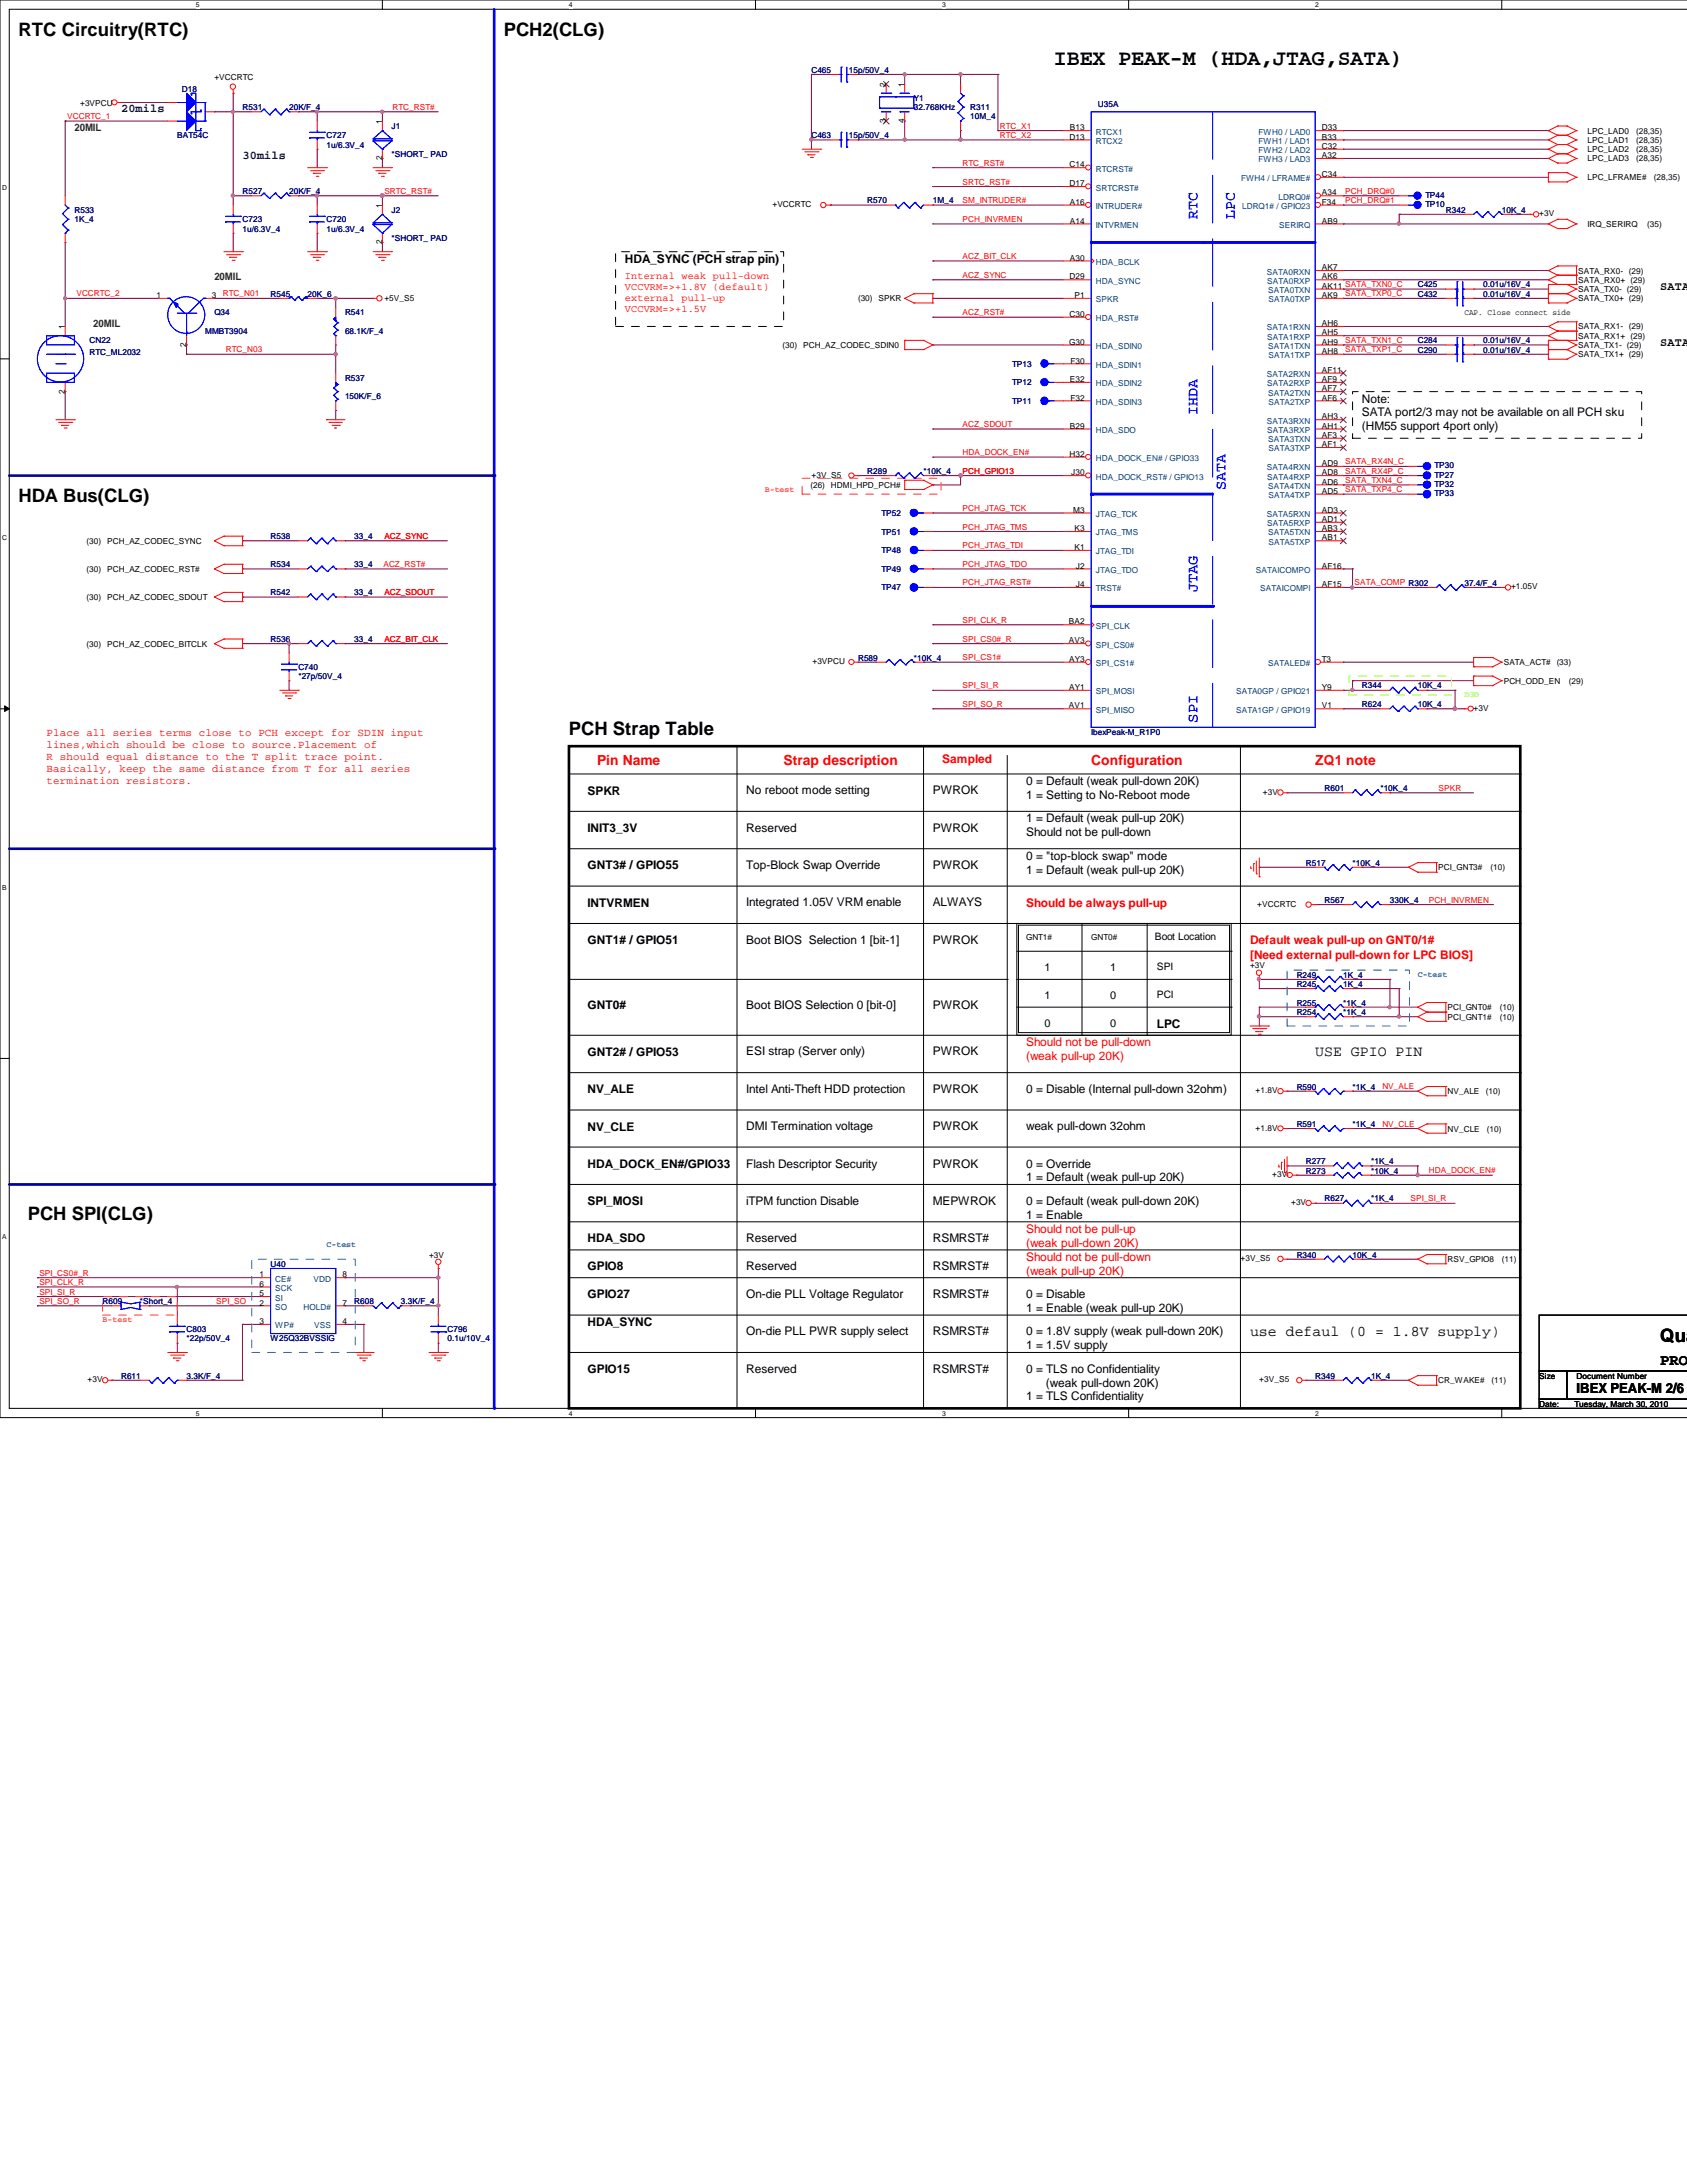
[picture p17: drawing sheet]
<svg xmlns="http://www.w3.org/2000/svg" width="216mm" height="279mm" viewBox="0 0 216 279" stroke-linecap="round" stroke-linejoin="round" font-family="sans-serif">
<defs><g id="words">
<text font-size="2.8" x="134.9" y="8.3">IBEX PEAK-M (HDA,JTAG,SATA)</text>
<g font-size="2.4">
<text x="2.4" y="4.6">RTC Circuitry(RTC)</text>
<text x="64.5" y="4.6">PCH2(CLG)</text>
<text x="2.4" y="64.3">HDA Bus(CLG)</text>
<text x="72.8" y="94.1">PCH Strap Table</text>
<text x="3.6" y="156.2">PCH SPI(CLG)</text>
<text x="212.5" y="171.7">Qua</text>
</g>
<text font-size="2" x="212.5" y="174.8">PROJ</text>
<g font-size="1.9" fill="#00f">
<text x="153.2" y="28.1" transform="rotate(-90 153.2 28.1)">RTC</text>
<text x="158" y="28.1" transform="rotate(-90 158 28.1)">LPC</text>
<text x="153.2" y="53.1" transform="rotate(-90 153.2 53.1)">IHDA</text>
<text x="156.8" y="62.7" transform="rotate(-90 156.8 62.7)">SATA</text>
<text x="153.2" y="75.8" transform="rotate(-90 153.2 75.8)">JTAG</text>
<text x="153.2" y="92.5" transform="rotate(-90 153.2 92.5)">SPI</text>
</g>
<g font-size="1.9">
<text x="168.3" y="135.2">USE GPIO PIN</text>
<text x="160" y="171">use defaul (0 = 1.8V supply)</text>
</g>
<g font-size="1.8" fill="#f00">
<text x="76.4" y="97.9">Pin Name</text>
<text x="100.3" y="97.9">Strap description</text>
<text x="139.7" y="97.9">Configuration</text>
<text x="168.3" y="97.9">ZQ1 note</text>
</g>
<text font-size="1.8" x="201.8" y="178.3">IBEX PEAK-M 2/6</text>
<g font-size="1.5" fill="#000040">
<text x="15.5" y="14.4">20mils</text>
<text x="31" y="20.4">30mils</text>
</g>
<g font-size="1.5">
<text x="80" y="33.7">HDA_SYNC (PCH strap pin)</text>
<text x="212.5" y="37.1">SATA</text>
<text x="212.5" y="44.2">SATA</text>
<text x="174.3" y="51.5">Note:</text>
<text x="174.3" y="53.3">SATA port2/3 may not be available on all PCH sku</text>
<text x="174.3" y="55.1">(HM55 support 4port only)</text>
<text x="75.2" y="101.7">SPKR</text>
<text x="95.5" y="101.7">No reboot mode setting</text>
<text x="119.4" y="101.7">PWROK</text>
<text x="131.3" y="100.5">0 = Default (weak pull-down 20K)</text>
<text x="75.2" y="106.5">INIT3_3V</text>
<text x="95.5" y="106.4">Reserved</text>
<text x="119.4" y="106.4">PWROK</text>
<text x="131.3" y="105.2">1 = Default (weak pull-up 20K)</text>
<text x="131.3" y="107">Should not be pull-down</text>
<text x="131.3" y="102.2">1 = Setting to No-Reboot mode</text>
<text x="75.2" y="111.3">GNT3# / GPIO55</text>
<text x="95.5" y="111.2">Top-Block Swap Override</text>
<text x="119.4" y="111.2">PWROK</text>
<text x="131.3" y="110">0 = &quot;top-block swap&quot; mode</text>
<text x="131.3" y="111.8">1 = Default (weak pull-up 20K)</text>
<text x="75.2" y="116">INTVRMEN</text>
<text x="95.5" y="116">Integrated 1.05V VRM enable</text>
<text x="119.4" y="116">ALWAYS</text>
<text x="75.2" y="120.8">GNT1# / GPIO51</text>
<text x="95.5" y="120.8">Boot BIOS Selection 1 [bit-1]</text>
<text x="119.4" y="120.8">PWROK</text>
<text x="75.2" y="129.2">GNT0#</text>
<text x="95.5" y="129.1">Boot BIOS Selection 0 [bit-0]</text>
<text x="119.4" y="129.1">PWROK</text>
<text x="148" y="131.6">LPC</text>
<text x="75.2" y="135.1">GNT2# / GPIO53</text>
<text x="95.5" y="135.1">ESI strap (Server only)</text>
<text x="119.4" y="135.1">PWROK</text>
<text x="75.2" y="139.9">NV_ALE</text>
<text x="95.5" y="139.9">Intel Anti-Theft HDD protection</text>
<text x="119.4" y="139.9">PWROK</text>
<text x="131.3" y="139.9">0 = Disable (Internal pull-down 32ohm)</text>
<text x="75.2" y="149.5">HDA_DOCK_EN#/GPIO33</text>
<text x="75.2" y="144.7">NV_CLE</text>
<text x="95.5" y="149.4">Flash Descriptor Security</text>
<text x="95.5" y="144.7">DMI Termination voltage</text>
<text x="119.4" y="144.7">PWROK</text>
<text x="119.4" y="149.4">PWROK</text>
<text x="131.3" y="144.7">weak pull-down 32ohm</text>
<text x="131.3" y="149.4">0 = Override</text>
<text x="75.2" y="154.2">SPI_MOSI</text>
<text x="95.5" y="154.2">iTPM function Disable</text>
<text x="119.4" y="154.2">MEPWROK</text>
<text x="131.3" y="154.2">0 = Default (weak pull-down 20K)</text>
<text x="131.3" y="151.2">1 = Default (weak pull-up 20K)</text>
<text x="131.3" y="156">1 = Enable</text>
<text x="75.2" y="159">HDA_SDO</text>
<text x="95.5" y="159">Reserved</text>
<text x="119.4" y="159">RSMRST#</text>
<text x="75.2" y="166.2">GPIO27</text>
<text x="75.2" y="162.6">GPIO8</text>
<text x="95.5" y="162.6">Reserved</text>
<text x="95.5" y="166.1">On-die PLL Voltage Regulator</text>
<text x="119.4" y="162.6">RSMRST#</text>
<text x="119.4" y="166.1">RSMRST#</text>
<text x="131.3" y="166.1">0 = Disable</text>
<text x="131.3" y="167.9">1 = Enable (weak pull-up 20K)</text>
<text x="75.2" y="169.8">HDA_SYNC</text>
<text x="95.5" y="170.9">On-die PLL PWR supply select</text>
<text x="119.4" y="170.9">RSMRST#</text>
<text x="131.3" y="170.9">0 = 1.8V supply (weak pull-down 20K)</text>
<text x="131.3" y="172.7">1 = 1.5V supply</text>
<text x="75.2" y="175.7">GPIO15</text>
<text x="95.5" y="175.7">Reserved</text>
<text x="119.4" y="175.7">RSMRST#</text>
<text x="131.3" y="175.7">0 = TLS no Confidentiality</text>
<text x="131.3" y="179.2">1 = TLS Confidentiality</text>
<text x="133.9" y="177.5">(weak pull-down 20K)</text>
</g>
<g font-size="1.5" fill="#f00">
<text x="120.6" y="97.7">Sampled</text>
<text x="131.3" y="116">Should be always pull-up</text>
<text x="160" y="120.8">Default weak pull-up on GNT0/1#</text>
<text x="160" y="122.7">[Need external pull-down for LPC BIOS]</text>
<text x="131.3" y="133.9">Should not be pull-down</text>
<text x="131.3" y="135.7">(weak pull-up 20K)</text>
<text x="131.3" y="157.8">Should not be pull-up</text>
<text x="131.3" y="159.6">(weak pull-down 20K)</text>
<text x="131.3" y="161.4">Should not be pull-down</text>
<text x="131.3" y="163.2">(weak pull-up 20K)</text>
</g>
<g font-size="1.4" fill="#f00">
<text x="6" y="94.2">Place all series terms close to PCH except for SDIN input</text>
<text x="6" y="95.8">lines,which should be close to source.Placement of</text>
<text x="6" y="97.3">R should equal distance to the T split trace point.</text>
<text x="6" y="98.8">Basically, keep the same distance from T for all series</text>
<text x="6" y="100.3">termination resistors.</text>
</g>
<g font-size="1.4">
<text x="133.7" y="124.2">1</text>
<text x="142.1" y="124.2">1</text>
<text x="133.7" y="127.8">1</text>
<text x="133.7" y="131.4">0</text>
<text x="142.1" y="127.8">0</text>
<text x="142.1" y="131.4">0</text>
</g>
<g font-size="1.3" fill="#008000">
<text x="9.5" y="16.7">20MIL</text>
<text x="27.4" y="35.9">20MIL</text>
<text x="11.9" y="41.8">20MIL</text>
</g>
<g font-size="1.3" fill="#f00">
<text x="80" y="35.7">Internal weak pull-down</text>
<text x="80" y="37.1">VCCVRM=&gt;+1.8V (default)</text>
<text x="80" y="38.5">external pull-up</text>
<text x="80" y="39.9">VCCVRM=&gt;+1.5V</text>
</g>
<g font-size="1.3">
<text x="147.8" y="120.3">Boot Location</text>
<text x="148" y="124.1">SPI</text>
<text x="148" y="127.7">PCI</text>
</g>
<g font-size="1.1" fill="#000080">
<text x="23.3" y="11.8">D18</text>
<text x="103.8" y="9.3">C465</text>
<text x="108.6" y="9.3">15p/50V_4</text>
<text x="22.7" y="17.7">BAT54C</text>
<text x="31" y="14.1">R531</text>
<text x="37" y="14.1">20K/F_4</text>
<text x="41.8" y="17.7">C727</text>
<text x="50.1" y="16.5">J1</text>
<text x="103.8" y="17.7">C463</text>
<text x="108.6" y="17.7">15p/50V_4</text>
<text x="117" y="12.9">Y1</text>
<text x="117" y="14.1">32.768KHz</text>
<text x="124.2" y="14.1">R311</text>
<text x="124.2" y="15.3">10M_4</text>
<text x="140.5" y="13.6">U35A</text>
<text x="41.8" y="18.9">1u/6.3V_4</text>
<text x="50.1" y="20.1">*SHORT_ PAD</text>
<text x="9.5" y="27.2">R533</text>
<text x="9.5" y="28.4">1K_4</text>
<text x="31" y="24.8">R527</text>
<text x="31" y="28.4">C723</text>
<text x="31" y="29.6">1u/6.3V_4</text>
<text x="37" y="24.8">20K/F_4</text>
<text x="41.8" y="28.4">C720</text>
<text x="41.8" y="29.6">1u/6.3V_4</text>
<text x="50.1" y="27.2">J2</text>
<text x="111" y="26">R570</text>
<text x="119.4" y="26">1M_4</text>
<text x="182.4" y="25.3">TP44</text>
<text x="182.4" y="26.5">TP10</text>
<text x="185" y="27.2">R342</text>
<text x="192.2" y="27.2">10K_4</text>
<text x="50.1" y="30.8">*SHORT_ PAD</text>
<text x="27.4" y="40.3">Q34</text>
<text x="34.6" y="38">R545</text>
<text x="39.4" y="38">20K_6</text>
<text x="44.2" y="40.3">R541</text>
<text x="181.4" y="38">C432</text>
<text x="181.4" y="36.8">C425</text>
<text x="189.8" y="38">0.01u/16V_4</text>
<text x="189.8" y="36.8">0.01u/16V_4</text>
<text x="11.5" y="43.9">CN22</text>
<text x="11.5" y="45.4">RTC_ML2032</text>
<text x="26.2" y="42.8">MMBT3904</text>
<text x="44.2" y="42.8">68.1K/F_4</text>
<text x="129.5" y="46.9">TP13</text>
<text x="181.4" y="45.1">C290</text>
<text x="181.4" y="43.9">C284</text>
<text x="189.8" y="45.1">0.01u/16V_4</text>
<text x="189.8" y="43.9">0.01u/16V_4</text>
<text x="44.2" y="48.7">R537</text>
<text x="44.2" y="51.1">150K/F_6</text>
<text x="129.5" y="51.7">TP11</text>
<text x="129.5" y="49.3">TP12</text>
<text x="183.6" y="59.9">TP30</text>
<text x="111" y="60.7">R289</text>
<text x="118.2" y="60.7">*10K_4</text>
<text x="183.6" y="61.1">TP27</text>
<text x="183.6" y="62.3">TP32</text>
<text x="183.6" y="63.5">TP33</text>
<text x="34.6" y="69">R538</text>
<text x="45.3" y="69">33_4</text>
<text x="112.8" y="66">TP52</text>
<text x="112.8" y="70.8">TP48</text>
<text x="112.8" y="68.4">TP51</text>
<text x="34.6" y="76.2">R542</text>
<text x="34.6" y="72.6">R534</text>
<text x="45.3" y="76.2">33_4</text>
<text x="45.3" y="72.6">33_4</text>
<text x="112.8" y="75.6">TP47</text>
<text x="112.8" y="73.2">TP49</text>
<text x="187.4" y="75">37.4/F_4</text>
<text x="34.6" y="82.1">R536</text>
<text x="45.3" y="82.1">33_4</text>
<text x="38.2" y="85.7">C740</text>
<text x="38.2" y="86.9">*27p/50V_4</text>
<text x="109.8" y="84.5">R589</text>
<text x="117" y="84.5">*10K_4</text>
<text x="174.3" y="88.1">R344</text>
<text x="181.4" y="88.1">10K_4</text>
<text x="139.7" y="94.1">IbexPeak-M_R1P0</text>
<text x="174.3" y="90.5">R624</text>
<text x="181.4" y="90.5">10K_4</text>
<text x="169.5" y="101.3">R601</text>
<text x="176.7" y="101.3">*10K_4</text>
<text x="167.1" y="110.8">R517</text>
<text x="173.1" y="110.8">*10K_4</text>
<text x="169.5" y="115.6">R567</text>
<text x="177.9" y="115.6">330K_4</text>
<text x="165.9" y="125.1">R249</text>
<text x="171.9" y="125.1">1K_4</text>
<text x="165.9" y="126.3">R245</text>
<text x="165.9" y="129.9">R254</text>
<text x="165.9" y="128.7">R255</text>
<text x="171.9" y="126.3">1K_4</text>
<text x="171.9" y="129.9">*1K_4</text>
<text x="171.9" y="128.7">*1K_4</text>
<text x="165.9" y="139.4">R590</text>
<text x="173.1" y="139.4">*1K_4</text>
<text x="165.9" y="144.2">R591</text>
<text x="167.1" y="149">R277</text>
<text x="173.1" y="144.2">*1K_4</text>
<text x="175.5" y="149">*1K_4</text>
<text x="167.1" y="150.2">R273</text>
<text x="169.5" y="153.8">R627</text>
<text x="175.5" y="153.8">*1K_4</text>
<text x="175.5" y="150.2">*10K_4</text>
<text x="165.9" y="161">R340</text>
<text x="173.1" y="161">10K_4</text>
<text x="13.1" y="166.9">R609</text>
<text x="17.9" y="166.9">*Short_4</text>
<text x="34.6" y="162.1">U40</text>
<text x="45.3" y="166.9">R608</text>
<text x="51.3" y="166.9">3.3K/F_4</text>
<text x="23.9" y="170.5">C803</text>
<text x="23.9" y="171.7">*22p/50V_4</text>
<text x="34.6" y="171.7">W25Q32BVSSIG</text>
<text x="57.3" y="170.5">C796</text>
<text x="57.3" y="171.7">0.1u/10V_4</text>
<text x="15.5" y="176.4">R611</text>
<text x="23.9" y="176.4">3.3K/F_4</text>
<text x="168.3" y="176.4">R349</text>
<text x="175.5" y="176.4">1K_4</text>
</g>
<g font-size="1.1">
<text x="27.4" y="10.3">+VCCRTC</text>
<text x="113.4" y="11.1" transform="rotate(-90 113.4 11.1)">2</text>
<text x="115.7" y="11.1" transform="rotate(-90 115.7 11.1)">1</text>
<text x="10.2" y="13.5">+3VPCU</text>
<text x="48.9" y="15.9" transform="rotate(-90 48.9 15.9)">1</text>
<text x="113.4" y="15.7" transform="rotate(-90 113.4 15.7)">3</text>
<text x="115.7" y="15.7" transform="rotate(-90 115.7 15.7)">4</text>
<text x="136.9" y="17.9">D13</text>
<text x="136.9" y="16.7">B13</text>
<text x="169.2" y="16.7">D33</text>
<text x="169.2" y="17.9">B33</text>
<text x="203.2" y="17.1">LPC_LAD0</text>
<text x="209.4" y="17.1">(28,35)</text>
<text x="48.9" y="20.5" transform="rotate(-90 48.9 20.5)">2</text>
<text x="136.9" y="21.4">C14</text>
<text x="136.9" y="23.8">D17</text>
<text x="169.2" y="19.1">C32</text>
<text x="169.2" y="20.2">A32</text>
<text x="169.2" y="22.6">C34</text>
<text x="203.2" y="18.3">LPC_LAD1</text>
<text x="203.2" y="19.5">LPC_LAD2</text>
<text x="203.2" y="20.7">LPC_LAD3</text>
<text x="203.2" y="23.1">LPC_LFRAME#</text>
<text x="209.4" y="18.3">(28,35)</text>
<text x="209.4" y="19.5">(28,35)</text>
<text x="209.4" y="20.7">(28,35)</text>
<text x="211.7" y="23.1">(28,35)</text>
<text x="48.9" y="26.6" transform="rotate(-90 48.9 26.6)">1</text>
<text x="98.8" y="26.5">+VCCRTC</text>
<text x="136.9" y="28.6">A14</text>
<text x="136.9" y="26.2">A16</text>
<text x="169.2" y="26.2">F34</text>
<text x="169.2" y="25">A34</text>
<text x="169.2" y="28.6">AB9</text>
<text x="197" y="27.7">+3V</text>
<text x="203.2" y="29">IRQ_SERIRQ</text>
<text x="210.8" y="29">(35)</text>
<text x="48.9" y="31.3" transform="rotate(-90 48.9 31.3)">2</text>
<text x="136.9" y="35.8">D29</text>
<text x="136.9" y="33.4">A30</text>
<text x="169.2" y="34.6">AK7</text>
<text x="169.2" y="35.8">AK6</text>
<text x="202" y="35">SATA_RX0- (29)</text>
<text x="20" y="38.1">1</text>
<text x="27.1" y="38.1">3</text>
<text x="49.2" y="38.6">+5V_S5</text>
<text x="109.8" y="38.6">(30)</text>
<text x="112.4" y="38.6">SPKR</text>
<text x="136.9" y="40.6">C30</text>
<text x="137.5" y="38.1">P1</text>
<text x="169.2" y="37">AK11 SATA_TXN0_C</text>
<text x="169.2" y="38.1">AK9</text>
<text x="169.2" y="41.7">AH6</text>
<text x="187.4" y="40.3">CAP. Close connect side</text>
<text x="202" y="36.2">SATA_RX0+ (29)</text>
<text x="202" y="37.4">SATA_TX0- (29)</text>
<text x="202" y="38.6">SATA_TX0+ (29)</text>
<text x="8.3" y="42.1" transform="rotate(-90 8.3 42.1)">1</text>
<text x="23.8" y="44.4" transform="rotate(-90 23.8 44.4)">2</text>
<text x="100.2" y="44.5">(30)</text>
<text x="102.8" y="44.5">PCH_AZ_CODEC_SDIN0</text>
<text x="136.8" y="44.1">G30</text>
<text x="137" y="46.5">F30</text>
<text x="169.2" y="42.9">AH5</text>
<text x="169.2" y="44.1">AH9</text>
<text x="169.2" y="45.3">AH8</text>
<text x="169.2" y="47.7">AF11</text>
<text x="202" y="42.2">SATA_RX1- (29)</text>
<text x="202" y="43.3">SATA_RX1+ (29)</text>
<text x="202" y="44.5">SATA_TX1- (29)</text>
<text x="202" y="45.7">SATA_TX1+ (29)</text>
<text x="8.3" y="50.4" transform="rotate(-90 8.3 50.4)">2</text>
<text x="136.9" y="48.9">E32</text>
<text x="137" y="51.3">F32</text>
<text x="169.2" y="48.9">AF9</text>
<text x="169.2" y="50.1">AF7</text>
<text x="169.2" y="51.3">AF6</text>
<text x="169.2" y="53.7">AH3</text>
<text x="136.9" y="58.5">H32</text>
<text x="136.9" y="54.9">B29</text>
<text x="169.2" y="54.9">AH1</text>
<text x="169.2" y="56">AF3</text>
<text x="169.2" y="57.2">AF1</text>
<text x="169.2" y="59.6">AD9</text>
<text x="103.7" y="62.4">(26)</text>
<text x="103.8" y="61.1">+3V_S5</text>
<text x="106.3" y="62.4">HDMI_HPD_PCH#</text>
<text x="137.1" y="60.8">J30</text>
<text x="137.3" y="65.6">M3</text>
<text x="169.2" y="60.8">AD8</text>
<text x="169.2" y="62">AD6</text>
<text x="169.2" y="63.2">AD5</text>
<text x="169.2" y="65.6">AD3</text>
<text x="11.1" y="69.6">(30)</text>
<text x="13.7" y="69.6">PCH_AZ_CODEC_SYNC</text>
<text x="137.5" y="68">K3</text>
<text x="137.5" y="70.4">K1</text>
<text x="169.2" y="66.8">AD1</text>
<text x="169.2" y="68">AB3</text>
<text x="169.2" y="69.2">AB1</text>
<text x="11.1" y="73.2">(30)</text>
<text x="11.1" y="76.8">(30)</text>
<text x="13.7" y="73.2">PCH_AZ_CODEC_RST#</text>
<text x="13.7" y="76.8">PCH_AZ_CODEC_SDOUT</text>
<text x="137.7" y="72.8">J2</text>
<text x="137.7" y="75.1">J4</text>
<text x="169.2" y="75.1">AF15</text>
<text x="169.2" y="72.8">AF16</text>
<text x="193.4" y="75.4">+1.05V</text>
<text x="11.1" y="82.8">(30)</text>
<text x="13.7" y="82.8">PCH_AZ_CODEC_BITCLK</text>
<text x="136.8" y="79.9">BA2</text>
<text x="136.8" y="82.3">AV3</text>
<text x="104" y="85">+3VPCU</text>
<text x="136.8" y="84.7">AY3</text>
<text x="136.8" y="88.3">AY1</text>
<text x="169.2" y="84.7">T3</text>
<text x="169.2" y="88.3">Y9</text>
<text x="192.4" y="85.1">SATA_ACT#</text>
<text x="192.4" y="87.5">PCH_ODD_EN</text>
<text x="199.2" y="85.1">(33)</text>
<text x="200.8" y="87.5">(29)</text>
<text x="136.8" y="90.7">AV1</text>
<text x="169.2" y="90.7">V1</text>
<text x="188.6" y="91">+3V</text>
<text x="161.6" y="101.7">+3V</text>
<text x="184.1" y="111.4">PCI_GNT3#</text>
<text x="190.8" y="111.4">(10)</text>
<text x="160.9" y="116">+VCCRTC</text>
<text x="131.3" y="120.4">GNT1#</text>
<text x="139.7" y="120.4">GNT0#</text>
<text x="160" y="123.9">+3V</text>
<text x="185.3" y="129.3">PCI_GNT0#</text>
<text x="185.3" y="130.5">PCI_GNT1#</text>
<text x="191.9" y="129.3">(10)</text>
<text x="191.9" y="130.5">(10)</text>
<text x="160.7" y="139.9">+1.8V</text>
<text x="185.3" y="140">NV_ALE</text>
<text x="190.2" y="140">(10)</text>
<text x="160.7" y="144.7">+1.8V</text>
<text x="185.3" y="144.8">NV_CLE</text>
<text x="190.3" y="144.8">(10)</text>
<text x="162.8" y="150.7">+3V</text>
<text x="165.2" y="154.3">+3V</text>
<text x="54.9" y="161">+3V</text>
<text x="158.7" y="161.4">+3V_S5</text>
<text x="185.3" y="161.5">RSV_GPIO8</text>
<text x="192.2" y="161.5">(11)</text>
<text x="33.2" y="163.5">1</text>
<text x="33.2" y="164.7">6</text>
<text x="33.2" y="165.9">5</text>
<text x="33.2" y="167.1">2</text>
<text x="43.8" y="163.5">8</text>
<text x="43.8" y="167.1">7</text>
<text x="33.2" y="169.5">3</text>
<text x="43.8" y="169.5">4</text>
<text x="11.2" y="176.9">+3V</text>
<text x="161.2" y="176.9">+3V_S5</text>
<text x="184.1" y="177">CR_WAKE#</text>
<text x="190.9" y="177">(11)</text>
<text x="197" y="176.4">Size</text>
<text x="201.8" y="176.4">Document Number</text>
<text x="197" y="180">Date:</text>
<text x="201.5" y="180">Tuesday, March 30, 2010</text>
</g>
<g font-size="1.1" fill="#f00">
<text x="8.6" y="15.2">VCCRTC_1</text>
<text x="50.2" y="14.1">RTC_RST#</text>
<text x="128" y="16.5">RTC_X1</text>
<text x="128" y="17.7">RTC_X2</text>
<text x="123.2" y="23.6">SRTC_RST#</text>
<text x="123.2" y="21.2">RTC_RST#</text>
<text x="49.2" y="24.8">SRTC_RST#</text>
<text x="123.2" y="26">SM_INTRUDER#</text>
<text x="123.2" y="28.4">PCH_INVRMEN</text>
<text x="172.2" y="24.8">PCH_DRQ#0</text>
<text x="172.2" y="26">PCH_DRQ#1</text>
<text x="123.2" y="35.6">ACZ_SYNC</text>
<text x="123.2" y="33.1">ACZ_BIT_CLK</text>
<text x="9.8" y="37.9">VCCRTC_2</text>
<text x="28.5" y="37.9">RTC_N01</text>
<text x="123.2" y="40.3">ACZ_RST#</text>
<text x="172.2" y="37.9">SATA_TXP0_C</text>
<text x="28.9" y="45.1">RTC_N03</text>
<text x="172.2" y="43.9">SATA_TXN1_C</text>
<text x="172.2" y="45.1">SATA_TXP1_C</text>
<text x="123.2" y="58.3">HDA_DOCK_EN#</text>
<text x="123.2" y="54.7">ACZ_SDOUT</text>
<text x="172.2" y="59.4">SATA_RX4N_C</text>
<text x="123.2" y="60.6">PCH_GPIO13</text>
<text x="123.2" y="65.4">PCH_JTAG_TCK</text>
<text x="172.2" y="61.8">SATA_TXN4_C</text>
<text x="172.2" y="63">SATA_TXP4_C</text>
<text x="172.2" y="60.6">SATA_RX4P_C</text>
<text x="49.2" y="69">ACZ_SYNC</text>
<text x="123.2" y="67.8">PCH_JTAG_TMS</text>
<text x="123.2" y="70.2">PCH_JTAG_TDI</text>
<text x="49.1" y="72.6">ACZ_RST#</text>
<text x="49.2" y="76.2">ACZ_SDOUT</text>
<text x="123.2" y="74.9">PCH_JTAG_RST#</text>
<text x="123.2" y="72.6">PCH_JTAG_TDO</text>
<text x="173.4" y="74.9">SATA_COMP R302</text>
<text x="49.2" y="82.1">ACZ_BIT_CLK</text>
<text x="123.2" y="82.1">SPI_CS0#_R</text>
<text x="123.2" y="79.7">SPI_CLK_R</text>
<text x="123.2" y="84.5">SPI_CS1#</text>
<text x="123.2" y="88.1">SPI_SI_R</text>
<text x="123.2" y="90.5">SPI_SO_R</text>
<text x="184.1" y="101.2">SPKR</text>
<text x="182.9" y="115.5">PCH_INVRMEN</text>
<text x="176.9" y="139.4">NV_ALE</text>
<text x="176.9" y="144.2">NV_CLE</text>
<text x="180.5" y="153.8">SPI_SI_R</text>
<text x="182.9" y="150.2">HDA_DOCK_EN#</text>
<text x="5" y="166.9">SPI_SO_R</text>
<text x="5" y="164.5">SPI_CLK_R</text>
<text x="5" y="163.3">SPI_CS0#_R</text>
<text x="5" y="165.7">SPI_SI_R</text>
<text x="27.7" y="166.9">SPI_SO</text>
</g>
<g font-size="1.1" fill="#004080">
<text x="140.3" y="17.2">RTCX1</text>
<text x="161.1" y="17.2">FWH0 / LAD0</text>
<text x="140.3" y="18.4">RTCX2</text>
<text x="140.3" y="22">RTCRST#</text>
<text x="158.8" y="23.2">FWH4 / LFRAME#</text>
<text x="161.1" y="18.4">FWH1 / LAD1</text>
<text x="161.1" y="19.6">FWH2 / LAD2</text>
<text x="161.1" y="20.8">FWH3 / LAD3</text>
<text x="140.3" y="29.2">INTVRMEN</text>
<text x="140.3" y="26.8">INTRUDER#</text>
<text x="140.3" y="24.4">SRTCRST#</text>
<text x="159" y="26.8">LDRQ1# / GPIO23</text>
<text x="163.6" y="25.6">LDRQ0#</text>
<text x="163.7" y="29.2">SERIRQ</text>
<text x="140.3" y="33.9">HDA_BCLK</text>
<text x="162.1" y="35.1">SATA0RXN</text>
<text x="140.3" y="36.3">HDA_SYNC</text>
<text x="140.3" y="41.1">HDA_RST#</text>
<text x="140.3" y="38.7">SPKR</text>
<text x="162.2" y="36.3">SATA0RXP</text>
<text x="162.3" y="37.5">SATA0TXN</text>
<text x="162.3" y="38.7">SATA0TXP</text>
<text x="140.3" y="44.7">HDA_SDIN0</text>
<text x="140.3" y="47.1">HDA_SDIN1</text>
<text x="162.1" y="42.3">SATA1RXN</text>
<text x="162.2" y="43.5">SATA1RXP</text>
<text x="162.3" y="44.7">SATA1TXN</text>
<text x="162.3" y="45.8">SATA1TXP</text>
<text x="140.3" y="49.4">HDA_SDIN2</text>
<text x="140.3" y="51.8">HDA_SDIN3</text>
<text x="162.1" y="48.3">SATA2RXN</text>
<text x="162.2" y="49.4">SATA2RXP</text>
<text x="162.3" y="50.6">SATA2TXN</text>
<text x="162.3" y="51.8">SATA2TXP</text>
<text x="140.3" y="55.4">HDA_SDO</text>
<text x="140.3" y="59">HDA_DOCK_EN# / GPIO33</text>
<text x="162.1" y="54.2">SATA3RXN</text>
<text x="162.2" y="55.4">SATA3RXP</text>
<text x="162.3" y="56.6">SATA3TXN</text>
<text x="162.3" y="57.8">SATA3TXP</text>
<text x="140.3" y="61.4">HDA_DOCK_RST# / GPIO13</text>
<text x="162.1" y="60.2">SATA4RXN</text>
<text x="162.2" y="61.4">SATA4RXP</text>
<text x="162.3" y="62.6">SATA4TXN</text>
<text x="162.3" y="63.8">SATA4TXP</text>
<text x="140.3" y="66.2">JTAG_TCK</text>
<text x="140.3" y="68.5">JTAG_TMS</text>
<text x="140.3" y="71">JTAG_TDI</text>
<text x="162.1" y="66.2">SATA5RXN</text>
<text x="162.2" y="67.4">SATA5RXP</text>
<text x="162.3" y="68.5">SATA5TXN</text>
<text x="162.3" y="69.7">SATA5TXP</text>
<text x="140.3" y="73.3">JTAG_TDO</text>
<text x="140.3" y="75.7">TRST#</text>
<text x="160.7" y="73.3">SATAICOMPO</text>
<text x="161.3" y="75.7">SATAICOMPI</text>
<text x="140.3" y="80.5">SPI_CLK</text>
<text x="140.3" y="82.9">SPI_CS0#</text>
<text x="140.3" y="85.3">SPI_CS1#</text>
<text x="140.3" y="88.9">SPI_MOSI</text>
<text x="158.2" y="88.9">SATA0GP / GPIO21</text>
<text x="162.3" y="85.3">SATALED#</text>
<text x="140.3" y="91.2">SPI_MISO</text>
<text x="158.2" y="91.2">SATA1GP / GPIO19</text>
<text x="35.2" y="164">CE#</text>
<text x="35.2" y="165.2">SCK</text>
<text x="35.2" y="166.5">SI</text>
<text x="35.2" y="167.6">SO</text>
<text x="38.9" y="167.6">HOLD#</text>
<text x="40.1" y="164">VDD</text>
<text x="35.2" y="170">WP#</text>
<text x="40.2" y="170">VSS</text>
</g>
<g font-size="1.1" fill="#ff8000">
<text x="97.9" y="62.9">B-test</text>
<text x="13.1" y="169.2">B-test</text>
</g>
<text font-size="1.1" fill="#80ff00" x="187.4" y="89.2">D3D</text>
<g font-size="1.1" fill="#008080">
<text x="181.4" y="125.1">C-test</text>
<text x="41.8" y="159.6">C-test</text>
</g>
<g font-size=".9">
<text x="25.1" y=".9">5</text>
<text x="72.8" y=".9">4</text>
<text x="120.6" y=".9">3</text>
<text x="168.3" y=".9">2</text>
<text x=".3" y="24.3">D</text>
<text x=".3" y="69.1">C</text>
<text x=".3" y="113.9">B</text>
<text x=".3" y="158.6">A</text>
<text x="25.1" y="181.2">5</text>
<text x="72.8" y="181.2">4</text>
<text x="120.6" y="181.2">3</text>
<text x="168.3" y="181.2">2</text>
</g>
</g></defs>
<path d="M215.9 0h-215.9v181.4h215.9M215.9 1.2h-214.7v179.1h214.7" fill="none" stroke="#000" stroke-width=".13"/>
<g fill="#fff">
<path d="M25.1 .1h.4v1h-.4z"/>
<path d="M25.1 180.4h.4v1h-.4z"/>
</g>
<path d="M48.9 0v1.2M48.9 180.3v1.1" fill="none" stroke="#000" stroke-width=".13"/>
<g fill="#fff">
<path d="M72.8 .1h.5v1h-.5z"/>
<path d="M72.8 180.4h.5v1h-.5z"/>
</g>
<path d="M96.7 0v1.2M96.7 180.3v1.1" fill="none" stroke="#000" stroke-width=".13"/>
<g fill="#fff">
<path d="M120.6 .1h.4v1h-.4z"/>
<path d="M120.6 180.4h.4v1h-.4z"/>
</g>
<path d="M144.4 0v1.2M144.4 180.3v1.1" fill="none" stroke="#000" stroke-width=".13"/>
<g fill="#fff">
<path d="M168.3 .1h.5v1h-.5z"/>
<path d="M168.3 180.4h.5v1h-.5z"/>
</g>
<path d="M192.2 0v1.2M192.2 180.3v1.1" fill="none" stroke="#000" stroke-width=".13"/>
<g fill="#fff">
<path d="M.3 23.5h.6v1h-.6z"/>
<path d="M.3 68.3h.6v1h-.6z"/>
</g>
<path d="M0 45.9h1.2" fill="none" stroke="#000" stroke-width=".13"/>
<path d="M.3 113.1h.5v.9h-.5z" fill="#fff"/>
<path d="M0 90.7h1.2M.6 90.3l.6 .4-.6 .4z" fill="none" stroke="#000" stroke-width=".13"/>
<path d="M.6 90.3l.6 .4-.6 .4z" fill="#000"/>
<path d="M.3 157.8h.5v1h-.5z" fill="#fff"/>
<path d="M0 135.5h1.2" fill="none" stroke="#000" stroke-width=".13"/>
<path d="M8.3 38.2h.1M8.3 38.2v3.6" fill="none" stroke="#800040" stroke-width=".13"/>
<path d="M8.2 38h.3l.1 .2-.1 .1-.2 .1-.1-.1z" fill-rule="evenodd" fill="#f0f"/>
<path d="M8.2 38h.3l.1 .2-.1 .1-.2 .1-.1-.1z" fill="none" stroke="#f0f" stroke-width=".13"/>
<path d="M109.8 17.9h.1M115.8 15.5h.1M115.8 15.5v2.4h-6M8.3 31h.1M8.3 31v7.2M40.6 38.2h.1M40.6 38.2h2.4M119.4 58.5h.1M119.4 58.5h16.7M44.2 82.4h.1M44.2 82.4h13.1" fill="none" stroke="#800040" stroke-width=".13"/>
<path d="M115.6 17.7h.3l.1 .2-.1 .1-.1 .1-.2-.1z" fill-rule="evenodd" fill="#f0f"/>
<path d="M115.6 17.7h.3l.1 .2-.1 .1-.1 .1-.2-.1z" fill="none" stroke="#f0f" stroke-width=".13"/>
<g fill="none" stroke="#800040" stroke-width=".13">
<path d="M106.3 26.2h.1M106.3 26.2h7.1M119.4 38.2h.1M119.4 38.2h16.7M119.4 75.2h.1M119.4 80h.1M119.4 75.2h16.7M119.4 80h16.7M118.2 84.8h.1M118.2 84.8h17.9M119.4 90.7h.1M119.4 82.4h.1"/>
<path d="M119.4 90.7h16.7M119.4 82.4h16.7M22.7 171.9h.1M22.7 171.9v1.2M31 169.5h.1M31 169.5h2.4M44.2 163.5h.1M44.2 163.5h11.9M46.6 169.5h.1M46.6 169.5v3.6"/>
</g>
<path d="M55.9 163.4h.3l.1 .1-.1 .2h-.1h-.2z" fill-rule="evenodd" fill="#f0f"/>
<path d="M55.9 163.4h.3l.1 .1-.1 .2h-.1h-.2z" fill="none" stroke="#f0f" stroke-width=".13"/>
<g fill="none" stroke="#800040" stroke-width=".13">
<path d="M4.8 167.1h.1M4.8 167.1h9.5M14.3 176.7h.1M14.3 176.7h3.6M22.7 164.7h.1M22.7 164.7h10.7M44.2 167.1h.1M44.2 169.5h.1M44.2 167.1h2.4M44.2 169.5h2.4M56.1 171.9h.1M56.1 162.3h.1"/>
<path d="M56.1 162.3v1.2M56.1 171.9v1.2"/>
</g>
<path d="M22.5 164.6h.3l.1 .1-.1 .2h-.2h-.1z" fill-rule="evenodd" fill="#f0f"/>
<path d="M22.5 164.6h.3l.1 .1-.1 .2h-.2h-.1z" fill="none" stroke="#f0f" stroke-width=".13"/>
<g fill="none" stroke="#800040" stroke-width=".13">
<path d="M8.3 38.2h.1M8.3 38.2h12M38.2 25.1h.1M38.2 25.1h2.4M43 38.2h.1M43 38.2h4.8M23.9 44.2h.1M23.9 45.3h.1M23.9 44.2v1.1M23.9 45.3h19.1M43 45.3h.1M43 45.3v2.5"/>
<path d="M4.8 164.7h.1M4.8 163.5h.1M4.8 165.9h.1M4.8 164.7h17.9M4.8 163.5h28.6M4.8 165.9h28.6M19.1 167.1h.1M19.1 167.1h14.3M22.7 164.7h.1M22.7 164.7v3.6"/>
</g>
<path d="M42.8 45.2h.3l.1 .1-.1 .2-.2 .1-.1-.1z" fill-rule="evenodd" fill="#f0f"/>
<path d="M42.8 45.2h.3l.1 .1-.1 .2-.2 .1-.1-.1z" fill="none" stroke="#f0f" stroke-width=".13"/>
<path d="M27.4 38.2h.1M27.4 38.2h8.4M43 38.2h.1M43 38.2v1.2" fill="none" stroke="#800040" stroke-width=".13"/>
<path d="M42.8 38h.3l.1 .2-.1 .1-.2 .1-.1-.1z" fill-rule="evenodd" fill="#f0f"/>
<path d="M42.8 38h.3l.1 .2-.1 .1-.2 .1-.1-.1z" fill="none" stroke="#f0f" stroke-width=".13"/>
<g fill="none" stroke="#800040" stroke-width=".13">
<path d="M29.8 14.3h.1M29.8 14.3v10.8M171.9 16.7h.1M171.9 17.9h.1M171.9 19.1h.1M171.9 16.7h26.3M171.9 17.9h26.3M171.9 19.1h26.3M171.9 20.3h.1M171.9 22.7h.1M171.9 25.1h.1M171.9 26.2h.1"/>
<path d="M171.9 20.3h26.3M171.9 22.7h26.3M171.9 25.1h7.2M171.9 26.2h7.2M179.1 28.7h.1M179.1 28.7h19.1M43 52.5h.1M43 44.2h.1M43 44.2v1.1M43 52.5v1.2"/>
</g>
<path d="M178.9 28.5h.3v.1v.2h-.2h-.1z" fill-rule="evenodd" fill="#f0f"/>
<path d="M178.9 28.5h.3v.1v.2h-.2h-.1z" fill="none" stroke="#f0f" stroke-width=".13"/>
<g fill="none" stroke="#800040" stroke-width=".13">
<path d="M122.9 17.9h.1M122.9 17.9h13.2M127.7 16.7h.1M127.7 9.5h.1M127.7 16.7h8.4M127.7 9.5v7.2M171.9 34.6h.1M171.9 35.8h.1M171.9 37h.1M171.9 38.2h.1M171.9 34.6h26.3M171.9 35.8h26.3"/>
<path d="M171.9 37h13.1M171.9 38.2h13.1M188.6 37h.1M188.6 38.2h.1M188.6 37h9.6M188.6 38.2h9.6M171.9 72.8h.1M171.9 72.8h1.2M173.1 72.8h.1M173.1 72.8v2.4M188.6 75.2h.1M188.6 75.2h3.6"/>
</g>
<path d="M122.8 17.7h.3v.2v.1l-.2 .1-.1-.1z" fill-rule="evenodd" fill="#f0f"/>
<path d="M122.8 17.7h.3v.2v.1l-.2 .1-.1-.1z" fill="none" stroke="#f0f" stroke-width=".13"/>
<path d="M103.8 17.9h.1M103.8 17.9h2.5" fill="none" stroke="#800040" stroke-width=".13"/>
<path d="M103.7 17.7h.3l.1 .2-.1 .1-.2 .1-.1-.1z" fill-rule="evenodd" fill="#f0f"/>
<path d="M103.7 17.7h.3l.1 .2-.1 .1-.2 .1-.1-.1z" fill="none" stroke="#f0f" stroke-width=".13"/>
<path d="M122.9 9.5h.1M122.9 9.5h4.8" fill="none" stroke="#800040" stroke-width=".13"/>
<path d="M122.8 9.4h.3v.1v.2h-.2h-.1z" fill-rule="evenodd" fill="#f0f"/>
<path d="M122.8 9.4h.3v.1v.2h-.2h-.1z" fill="none" stroke="#f0f" stroke-width=".13"/>
<path d="M103.8 9.5h.1M103.8 17.9h.1M103.8 9.5h2.5M103.8 9.5v9.6M115.8 9.5h.1M115.8 9.5h7.1M115.8 9.5v1.3M122.9 9.5h.1M122.9 9.5v1.3M29.8 29.8h.1M29.8 29.8v2.4" fill="none" stroke="#800040" stroke-width=".13"/>
<path d="M115.6 9.4h.3l.1 .1-.1 .2h-.1h-.2z" fill-rule="evenodd" fill="#f0f"/>
<path d="M115.6 9.4h.3l.1 .1-.1 .2h-.1h-.2z" fill="none" stroke="#f0f" stroke-width=".13"/>
<g fill="none" stroke="#800040" stroke-width=".13">
<path d="M109.8 9.5h.1M109.8 9.5h6M115.8 17.9h.1M115.8 17.9h7.1M29.8 25.1h.1M29.8 25.1h2.4M48.9 25.1h.1M48.9 25.1h7.2M119.4 35.8h.1M119.4 33.4h.1M119.4 35.8h16.7M119.4 33.4h16.7"/>
<path d="M119.4 40.6h.1M119.4 44.2h.1M119.4 54.9h.1M119.4 40.6h16.7M119.4 44.2h16.7M119.4 54.9h16.7M171.9 75.2h.1M171.9 75.2h1.2M119.4 88.3h.1M119.4 88.3h16.7M171.9 84.8h.1M171.9 84.8h16.7"/>
</g>
<path d="M48.7 24.9h.4v.1v.2l-.2 .1-.2-.1z" fill-rule="evenodd" fill="#f0f"/>
<path d="M48.7 24.9h.4v.1v.2l-.2 .1-.2-.1z" fill="none" stroke="#f0f" stroke-width=".13"/>
<path d="M8.3 15.5h.1M8.3 15.5h13.2M40.6 25.1h.1M40.6 25.1h8.3M8.3 50.1h.1M8.3 50.1v3.6" fill="none" stroke="#800040" stroke-width=".13"/>
<path d="M48.7 24.9h.4v.1v.2l-.2 .1-.2-.1z" fill-rule="evenodd" fill="#f0f"/>
<path d="M48.7 24.9h.4v.1v.2l-.2 .1-.2-.1z" fill="none" stroke="#f0f" stroke-width=".13"/>
<path d="M40.4 24.9h.3l.1 .1-.1 .2-.1 .1-.2-.1z" fill-rule="evenodd" fill="#f0f"/>
<path d="M40.4 24.9h.3l.1 .1-.1 .2-.1 .1-.2-.1z" fill="none" stroke="#f0f" stroke-width=".13"/>
<path d="M27.4 14.3h.1M27.4 14.3h4.8M29.8 14.3h.1M119.4 23.9h.1M119.4 23.9h16.7" fill="none" stroke="#800040" stroke-width=".13"/>
<path d="M29.6 14.2h.3l.1 .1-.1 .1-.1 .1-.2-.1z" fill-rule="evenodd" fill="#f0f"/>
<path d="M29.6 14.2h.3l.1 .1-.1 .1-.1 .1-.2-.1z" fill="none" stroke="#f0f" stroke-width=".13"/>
<g fill="none" stroke="#800040" stroke-width=".13">
<path d="M8.3 15.5h.1M8.3 15.5v9.6M15.5 13.1h.1M15.5 13.1h6M38.2 14.3h.1M38.2 14.3h10.7M40.6 14.3h.1M40.6 19.1h.1M40.6 14.3v1.2M40.6 19.1v2.4M40.6 25.1h.1M40.6 29.8h.1"/>
<path d="M40.6 25.1v1.1M40.6 29.8v2.4M48.9 20.3h.1M48.9 20.3v1.2M119.4 26.2h.1M119.4 26.2h16.7"/>
</g>
<path d="M48.7 14.2h.4v.1v.1l-.2 .1-.2-.1z" fill-rule="evenodd" fill="#f0f"/>
<path d="M48.7 14.2h.4v.1v.1l-.2 .1-.2-.1z" fill="none" stroke="#f0f" stroke-width=".13"/>
<path d="M40.4 14.2h.3l.1 .1-.1 .1-.1 .1-.2-.1z" fill-rule="evenodd" fill="#f0f"/>
<path d="M40.4 14.2h.3l.1 .1-.1 .1-.1 .1-.2-.1z" fill="none" stroke="#f0f" stroke-width=".13"/>
<g fill="none" stroke="#800040" stroke-width=".13">
<path d="M48.9 14.3h.1M48.9 14.3v1.2M48.9 14.3h7.2M29.8 25.1h.1M29.8 25.1v1.1M48.9 25.1h.1M48.9 31h.1M48.9 25.1v1.1M48.9 31v1.2M119.4 21.5h.1M119.4 28.7h.1M119.4 21.5h16.7"/>
<path d="M119.4 28.7h16.7M109.8 60.9h.1M109.8 60.9h3.6M119.4 68h.1M119.4 68h16.7"/>
</g>
<path d="M29.6 24.9h.3l.1 .1-.1 .2-.1 .1-.2-.1z" fill-rule="evenodd" fill="#f0f"/>
<path d="M29.6 24.9h.3l.1 .1-.1 .2-.1 .1-.2-.1z" fill="none" stroke="#f0f" stroke-width=".13"/>
<path d="M171.9 28.7h.1M179.1 27.4h.1M179.1 27.4h8.3M179.1 27.4v1.3h-7.2M122.9 60.9h.1M122.9 60.9h13.2" fill="none" stroke="#800040" stroke-width=".13"/>
<path d="M122.8 60.7h.3v.1v.2l-.2 .1-.1-.1z" fill-rule="evenodd" fill="#f0f"/>
<path d="M122.8 60.7h.3v.1v.2l-.2 .1-.1-.1z" fill="none" stroke="#f0f" stroke-width=".13"/>
<path d="M186.2 90.7h.1M186.2 90.7h1.2" fill="none" stroke="#800040" stroke-width=".13"/>
<path d="M186 90.5h.4v.2v.2h-.2h-.2z" fill-rule="evenodd" fill="#f0f"/>
<path d="M186 90.5h.4v.2v.2h-.2h-.2z" fill="none" stroke="#f0f" stroke-width=".13"/>
<path d="M173.1 75.2h.1M173.1 75.2h9.5M52.5 167.1h.1M56.1 163.5h.1M56.1 163.5v3.6h-3.6" fill="none" stroke="#800040" stroke-width=".13"/>
<path d="M172.9 75h.3l.1 .2-.1 .1-.1 .1-.2-.1z" fill-rule="evenodd" fill="#f0f"/>
<path d="M172.9 75h.3l.1 .2-.1 .1-.1 .1-.2-.1z" fill="none" stroke="#f0f" stroke-width=".13"/>
<path d="M29.8 11.9h.1M29.8 11.9v2.4M119.4 70.4h.1M119.4 70.4h16.7M171.9 90.7h.1M171.9 90.7h4.8M23.9 176.7h.1M23.9 176.7h7.1M31 176.7h.1M31 169.5v7.2M56.1 167.1h.1M56.1 167.1v1.2" fill="none" stroke="#800040" stroke-width=".13"/>
<path d="M55.9 166.9h.3l.1 .2-.1 .1-.1 .1-.2-.1z" fill-rule="evenodd" fill="#f0f"/>
<path d="M55.9 166.9h.3l.1 .2-.1 .1-.1 .1-.2-.1z" fill="none" stroke="#f0f" stroke-width=".13"/>
<g fill="none" stroke="#800040" stroke-width=".13">
<path d="M193.4 27.4h.1M193.4 27.4h2.4M31 72.8h.1M31 69.2h.1M31 76.4h.1M31 69.2h7.2M31 72.8h7.2M31 76.4h7.2M44.2 69.2h.1M44.2 72.8h.1M44.2 76.4h.1M44.2 69.2h13.1"/>
<path d="M44.2 72.8h13.1M44.2 76.4h13.1M119.4 65.7h.1M119.4 65.7h16.7M31 82.4h.1M31 82.4h7.2M37 82.4h.1M109.8 84.8h.1M109.8 84.8h2.4M182.6 90.7h.1M182.6 90.7h3.6"/>
</g>
<path d="M36.8 82.2h.3l.1 .1-.1 .2-.1 .1-.2-.1z" fill-rule="evenodd" fill="#f0f"/>
<path d="M36.8 82.2h.3l.1 .1-.1 .2-.1 .1-.2-.1z" fill="none" stroke="#f0f" stroke-width=".13"/>
<g fill="none" stroke="#800040" stroke-width=".13">
<path d="M122.9 16.7h.1M122.9 16.7v1.2M119.4 72.8h.1M119.4 72.8h16.7M37 87.1h.1M37 82.4h.1M37 82.4v1.2M37 87.1v1.2M173.1 88.3h.1M173.1 88.3h3.6M164.7 149.2h.1M164.7 149.2h4.8"/>
<path d="M175.5 149.2h.1M175.5 149.2h5.9M181.4 150.4h.1M181.4 150.4h9.6"/>
</g>
<path d="M181.3 150.2h.3l.1 .2-.1 .1-.2 .1-.1-.1z" fill-rule="evenodd" fill="#f0f"/>
<path d="M181.3 150.2h.3l.1 .2-.1 .1-.2 .1-.1-.1z" fill="none" stroke="#f0f" stroke-width=".13"/>
<path d="M161.2 125.3h.1M161.2 125.3h5.9M165.9 150.4h.1M165.9 150.4h3.6M175.5 150.4h.1M181.4 149.2h.1M181.4 149.2v1.2h-5.9" fill="none" stroke="#800040" stroke-width=".13"/>
<path d="M161 125.2h.3v.1v.1l-.2 .1-.1-.1z" fill-rule="evenodd" fill="#f0f"/>
<path d="M161 125.2h.3v.1v.1l-.2 .1-.1-.1z" fill="none" stroke="#f0f" stroke-width=".13"/>
<path d="M161.2 111h.1M161.2 111h7.1M174.3 111h.1M174.3 111h6M161.2 126.5h.1M161.2 126.5h5.9M173.1 125.3h.1M173.1 126.5h.1M173.1 126.5h6M173.1 125.3h4.8M177.9 128.9h.1M177.9 128.9h3.5" fill="none" stroke="#800040" stroke-width=".13"/>
<path d="M177.7 128.8h.3l.1 .1-.1 .1-.2 .1-.1-.1z" fill-rule="evenodd" fill="#f0f"/>
<path d="M177.7 128.8h.3l.1 .1-.1 .1-.2 .1-.1-.1z" fill="none" stroke="#f0f" stroke-width=".13"/>
<path d="M161.2 130.1h.1M161.2 130.1h5.9" fill="none" stroke="#800040" stroke-width=".13"/>
<path d="M161 129.9h.3v.2v.1l-.2 .1-.1-.1z" fill-rule="evenodd" fill="#f0f"/>
<path d="M161 129.9h.3v.2v.1l-.2 .1-.1-.1z" fill="none" stroke="#f0f" stroke-width=".13"/>
<path d="M161.2 128.9h.1M161.2 128.9h5.9M179.1 130.1h.1M179.1 130.1h2.3" fill="none" stroke="#800040" stroke-width=".13"/>
<path d="M178.9 129.9h.3v.2v.1l-.2 .1-.1-.1z" fill-rule="evenodd" fill="#f0f"/>
<path d="M178.9 129.9h.3v.2v.1l-.2 .1-.1-.1z" fill="none" stroke="#f0f" stroke-width=".13"/>
<g fill="none" stroke="#800040" stroke-width=".13">
<path d="M173.1 87.1h.1M173.1 87.1h15.5M173.1 87.1v1.2M182.6 88.3h.1M182.6 88.3h3.6M164.7 101.5h.1M164.7 101.5h7.2M168.3 115.8h3.6M171.9 115.8h.1M177.9 101.5h.1M177.9 101.5h10.7M177.9 115.8h13.1"/>
<path d="M191 115.8h.1M161.2 130.1h.1M161.2 131.3h.1M161.2 125.3h.1M161.2 125.3v1.2M161.2 128.9v2.4M164.7 139.7h.1M164.7 139.7h2.4M173.1 130.1h.1M173.1 139.7h.1M173.1 128.9h.1M173.1 139.7h8.3"/>
<path d="M177.9 125.3h.1M177.9 125.3v3.6h-4.8M179.1 126.5h.1M179.1 126.5v3.6h-6M164.7 144.4h.1M164.7 144.4h2.4M168.3 154h.1M168.3 154h2.4M173.1 144.4h.1M173.1 144.4h8.3M176.7 154h.1M176.7 154h9.5"/>
<path d="M164.7 161.2h.1M164.7 161.2h3.6M167.1 176.7h3.6M170.7 176.7h.1M174.3 161.2h.1M174.3 161.2h7.1M176.7 176.7h.1M176.7 176.7h3.6"/>
</g>
<path d="M172.9 88.2h.3l.1 .1-.1 .1-.1 .1-.2-.1z" fill-rule="evenodd" fill="#f0f"/>
<path d="M172.9 88.2h.3l.1 .1-.1 .1-.1 .1-.2-.1z" fill="none" stroke="#f0f" stroke-width=".13"/>
<g fill="none" stroke="#800040" stroke-width=".13">
<path d="M171.9 59.7h.1M171.9 41.8h.1M171.9 43h.1M171.9 44.2h.1M171.9 45.3h.1M171.9 59.7h8.4M171.9 41.8h26.3M171.9 43h26.3M171.9 44.2h13.1M171.9 45.3h13.1M188.6 44.2h.1M188.6 45.3h.1"/>
<path d="M188.6 44.2h9.6M188.6 45.3h9.6M119.4 62.1h.1M119.4 60.9h.1M119.4 60.9h3.5M122.9 60.9h.1M122.9 60.9v1.2h-3.5M171.9 62.1h.1M171.9 63.2h.1M171.9 60.9h.1M171.9 62.1h8.4M171.9 63.2h8.4"/>
<path d="M171.9 60.9h8.4M171.9 88.3h.1M171.9 88.3h1.2M186.2 88.3h.1M186.2 88.3v2.4"/>
</g>
<g fill="none" stroke="#f00" stroke-width=".13">
<path d="M15 13.1h.5M15.5 13.1h.1M29.8 11.9h.1M29.8 11.5v.4M102.7 19.1h2.3M103 19.4h1.7M103.4 19.8h.1M103.4 19.8h.9M104.7 19.4h.1M105 19.1h.1M198.2 16.7h.1M198.2 17.9h.1"/>
<path d="M198.2 19.1h.1M198.2 16.7l1.1 .6M198.2 17.9l1.1 .6M198.2 19.1l1.1 .6M199.3 16.1h.1M199.3 17.3h.1M199.3 18.5h.1M199.3 19.7h.1M199.3 16.1l-1.1 .6M199.3 16.1h1.2M199.3 17.3h1.2M199.3 17.3l-1.1 .6"/>
<path d="M199.3 18.5h1.2M199.3 18.5l-1.1 .6M199.3 19.7h1.2M199.3 19.7l-1.1 .6M200.5 16.1h.1M200.5 17.3h.1M200.5 18.5h.1M200.5 19.7h.1M200.5 16.1l1.3 .6M200.5 17.3l1.3 .6M200.5 18.5l1.3 .6M200.5 19.7l1.3 .6"/>
<path d="M201.8 16.7h.1M201.8 17.9h.1M201.8 19.1h.1M201.8 16.7l-1.3 .6M201.8 17.9l-1.3 .6M201.8 19.1l-1.3 .6M28.7 32.2h2.3M29 32.6h1.7M29.4 32.9h.1M29.4 32.9h.9M29.7 33.3h.3M30 33.3h.1"/>
<path d="M30.7 32.6h.1M31 32.2h.1M39.4 21.5h2.4M39.4 32.2h2.4M39.8 21.8h1.6M39.8 32.6h1.6M40.1 22.2h.1M40.1 32.9h.1M40.1 22.2h1M40.1 32.9h1M40.5 22.6h.2M40.5 33.3h.2"/>
<path d="M40.7 22.6h.1M40.7 33.3h.1M41.4 21.8h.1M41.4 32.6h.1M41.8 21.5h.1M41.8 32.2h.1M47.8 38.2h.1M47.8 21.5h2.3M47.8 32.2h2.3M47.8 38.2h.4M48.1 21.8h1.7M48.1 32.6h1.7"/>
<path d="M48.5 32.9h.1M48.5 22.2h.1M48.5 22.2h.9M48.5 32.9h.9M48.8 22.6h.3M48.8 33.3h.3M49.1 33.3h.1M49.1 22.6h.1M49.8 32.6h.1M49.8 21.8h.1M50.1 32.2h.1M50.1 21.5h.1"/>
<path d="M103.7 20.2h.3M104 20.2h.1M105.7 26.2h.6M106.3 26.2h.1M115.8 38.2h.1M115.8 38.2l1.2 .6M117 37.6h.1M117 38.8h.1M117 37.6h2.4M117 38.8h2.4M117 37.6l-1.2 .6M119.4 37.6h.1"/>
<path d="M119.4 38.8h.1M119.4 37.6v1.2M195.8 27.4h.1M195.8 27.4h.5M198.2 20.3h.1M198.2 23.3h.1M198.2 22.1h.1M198.2 28.7h.1M198.2 34.6h.1M198.2 35.8h.1M198.2 37.6h.1M198.2 36.4h.1"/>
<path d="M198.2 38.8h.1M198.2 20.3l1.1 .6M198.2 22.1h2.3M198.2 23.3h2.3M198.2 22.1v1.2M198.2 36.4v2.4M198.2 28.7l1.1 .6M198.2 34.6l1.1 .6M198.2 36.4h3.6M198.2 35.8l1.1 .6M198.2 37.6h2.3M198.2 38.8h2.3"/>
<path d="M199.3 20.9h.1M199.3 28.1h.1M199.3 29.3h.1M199.3 34h.1M199.3 35.2h.1M199.3 36.4h.1M199.3 20.9h1.2M199.3 28.1l-1.1 .6M199.3 28.1h1.2M199.3 29.3h1.2M199.3 34l-1.1 .6M199.3 34h2.5"/>
<path d="M199.3 35.2h2.5M199.3 35.2l-1.1 .6M200.5 20.9h.1M200.5 22.1h.1M200.5 23.3h.1M200.5 28.1h.1M200.5 29.3h.1M200.5 36.4h.1M200.5 37.6h.1M200.5 38.8h.1M200.5 22.1l1.3 .6M200.5 28.1l1.3 .6"/>
<path d="M200.5 36.4l1.3 .6M200.5 37.6l1.3 .6M201.8 20.3h.1M201.8 22.7h.1M201.8 28.7h.1M201.8 34h.1M201.8 35.2h.1M201.8 36.4h.1M201.8 37h.1M201.8 38.2h.1M201.8 20.3l-1.3 .6M201.8 22.7l-1.3 .6"/>
<path d="M201.8 28.7l-1.3 .6M201.8 34v2.4M201.8 37l-1.3 .6M201.8 38.2l-1.3 .6M7.2 53.7h2.3M7.5 54.1h1.7M7.9 54.4h.1M7.9 54.4h.9M8.2 54.8h.3M8.5 54.8h.1M9.2 54.1h.1M9.5 53.7h.1"/>
<path d="M41.8 53.7h.1M41.8 53.7h2.4M42.1 54.1h.1M42.1 54.1h1.7M42.5 54.4h.9M42.8 54.8h.1M42.8 54.8h.3M43.4 54.4h.1M115.8 44.7h.1M115.8 43.6h.1M115.8 43.6h2.4M115.8 44.7h2.4"/>
<path d="M115.8 43.6v1.1M118.2 43.6h.1M118.2 44.7h.1M118.2 43.6l1.2 .6M119.4 44.2h.1M119.4 44.2l-1.2 .5M198.2 41.8h.1M198.2 43h.1M198.2 44.7h.1M198.2 43.6h.1M198.2 46h.1M198.2 43.6v2.4"/>
<path d="M198.2 43.6h3.6M198.2 44.7h2.3M198.2 41.8l1.1 .6M198.2 43l1.1 .6M198.2 46h2.3M199.3 41.2h.1M199.3 42.4h.1M199.3 43.6h.1M199.3 41.2l-1.1 .6M199.3 41.2h2.5M199.3 42.4h2.5M199.3 42.4l-1.1 .6"/>
<path d="M200.5 43.6h.1M200.5 44.7h.1M200.5 46h.1M200.5 43.6l1.3 .6M200.5 44.7l1.3 .6M201.8 41.2h.1M201.8 42.4h.1M201.8 43.6h.1M201.8 44.2h.1M201.8 45.3h.1M201.8 41.2v2.4M201.8 44.2l-1.3 .5"/>
<path d="M201.8 45.3l-1.3 .7M27.4 69.2h.1M27.4 72.8h.1M27.4 76.4h.1M27.4 69.2l1.3 .7M27.4 72.8l1.3 .6M27.4 76.4l1.3 .6M28.7 68.6h.1M28.7 69.9h.1M28.7 72.2h.1M28.7 73.4h.1M28.7 75.8h.1"/>
<path d="M28.7 77h.1M28.7 68.6l-1.3 .6M28.7 68.6h2.3M28.7 69.9h2.3M28.7 72.2l-1.3 .6M28.7 72.2h2.3M28.7 73.4h2.3M28.7 75.8l-1.3 .6M28.7 75.8h2.3M28.7 77h2.3M31 68.6h.1M31 69.9h.1"/>
<path d="M31 72.2h.1M31 73.4h.1M31 75.8h.1M31 77h.1M31 68.6v1.3M31 72.2v1.2M31 75.8v1.2M109.3 60.9h.5M109.8 60.9h.1M115.8 62.7h.1M115.8 61.5h.1M115.8 61.5v1.2"/>
<path d="M115.8 61.5h2.4M115.8 62.7h2.4M118.2 61.5h.1M118.2 62.7h.1M118.2 61.5l1.2 .6M119.4 62.1h.1M119.4 62.1l-1.2 .6M192.2 75.2h.1M192.2 75.2h.5M27.4 82.4h.1M27.4 82.4l1.3 .6M28.7 81.8h.1"/>
<path d="M28.7 83h.1M28.7 81.8l-1.3 .6M28.7 81.8h2.3M28.7 83h2.3M31 81.8h.1M31 83h.1M31 81.8v1.2M35.8 88.3h2.4M36.2 88.7h1.6M36.5 89.1h.1M36.5 89.1h1M36.9 89.4h.2"/>
<path d="M37.1 89.4h.1M37.8 88.7h.1M38.2 88.3h.1M109.3 84.8h.5M109.8 84.8h.1M187.4 90.7h.1M187.4 90.7h.5M188.6 85.3h.1M188.6 84.2h.1M188.6 87.8h.1M188.6 86.5h.1M188.6 84.2h2.4"/>
<path d="M188.6 85.3h2.4M188.6 84.2v1.1M188.6 86.5v1.3M188.6 86.5h2.4M188.6 87.8h2.4M191 84.2h.1M191 85.3h.1M191 86.5h.1M191 87.8h.1M191 84.2l1.2 .6M191 86.5l1.2 .6M192.2 84.8h.1"/>
<path d="M192.2 87.1h.1M192.2 84.8l-1.2 .5M192.2 87.1l-1.2 .7M160.1 111.1h.1M160.1 110.9v.2M160.4 110.5h.1M160.4 110.5v1M160.8 111.8h.1M160.8 110.2v1.6M161.2 112.2h.1M161.2 109.8v2.4M164.3 101.5h.4"/>
<path d="M164.7 101.5h.1M167.9 115.8h.4M168.3 115.8h.1M180.3 111h.1M180.3 111l1.1 .6M181.4 110.4h.1M181.4 111.6h.1M181.4 110.4l-1.1 .6M181.4 110.4h2.5M181.4 111.6h2.5M183.9 110.4h.1M183.9 111.6h.1"/>
<path d="M183.9 110.4v1.2M160 131.3h2.3M160.3 131.7h1.7M160.7 132h.1M160.7 132h.9M161 132.4h.3M161.2 125.3h.1M161.2 124.9v.4M161.3 132.4h.1M162 131.7h.1M162.3 131.3h.1M164.3 139.7h.4"/>
<path d="M164.7 139.7h.1M181.4 128.9h.1M181.4 130.1h.1M181.4 139.7h.1M181.4 128.9l1.2 .6M181.4 130.1l1.2 .6M181.4 139.7l1.2 .6M182.6 128.3h.1M182.6 129.5h.1M182.6 130.7h.1M182.6 139.1h.1M182.6 128.3l-1.2 .6"/>
<path d="M182.6 128.3h2.4M182.6 129.5h2.4M182.6 129.5l-1.2 .6M182.6 130.7h2.4M182.6 139.1l-1.2 .6M182.6 139.1h2.4M185 128.3h.1M185 129.5h.1M185 130.7h.1M185 139.1h.1M185 128.3v2.4M185 139.1v1.2"/>
<path d="M163.7 149.4h.1M163.7 149.1v.3M164 148.8h.1M164 148.8v.9M164.3 144.4h.4M164.4 150.1h.1M164.4 148.4v1.7M164.7 150.4h.1M164.7 144.4h.1M164.7 148v2.4M165.4 150.4h.5M165.9 150.4h.1"/>
<path d="M167.9 154h.4M168.3 154h.1M181.4 144.4h.1M181.4 144.4l1.2 .6M182.6 140.3h.1M182.6 143.8h.1M182.6 145h.1M182.6 140.3h2.4M182.6 143.8l-1.2 .6M182.6 143.8h2.4M182.6 145h2.4M185 140.3h.1"/>
<path d="M185 143.8h.1M185 145h.1M185 143.8v1.2M13.8 176.7h.5M14.3 176.7h.1M21.5 173.1h2.4M21.8 173.4h1.7M22.2 173.8h.1M22.2 173.8h1M22.6 174.2h.2M22.8 174.2h.1M23.5 173.4h.1"/>
<path d="M23.9 173.1h.1M45.3 173.1h2.5M45.7 173.4h1.7M46.1 173.8h.1M46.1 173.8h.9M46.4 174.2h.3M46.7 174.2h.1M47.4 173.4h.1M47.8 173.1h.1M54.9 173.1h2.4M55.2 173.4h1.7M55.6 173.8h.1"/>
<path d="M55.6 173.8h1M56 174.2h.2M56.1 162.3h.1M56.1 161.9v.4M56.2 174.2h.1M56.9 173.4h.1M57.3 173.1h.1M164.3 161.2h.4M164.7 161.2h.1M166.7 176.7h.4M167.1 176.7h.1M180.3 176.7h.1"/>
<path d="M180.3 176.7l1.1 .6M181.4 161.2h.1M181.4 176.1h.1M181.4 177.3h.1M181.4 161.2l1.2 .6M181.4 176.1l-1.1 .6M181.4 176.1h2.5M181.4 177.3h2.5M182.6 160.6h.1M182.6 161.8h.1M182.6 160.6l-1.2 .6M182.6 160.6h2.4"/>
<path d="M182.6 161.8h2.4M183.9 176.1h.1M183.9 177.3h.1M183.9 176.1v1.2M185 160.6h.1M185 161.8h.1M185 160.6v1.2"/>
<circle cx="14.7" cy="13.1" r=".33"/>
<circle cx="29.8" cy="11.1" r=".34"/>
<circle cx="48.6" cy="38.2" r=".34"/>
<circle cx="105.4" cy="26.2" r=".34"/>
<circle cx="196.6" cy="27.4" r=".34"/>
<circle cx="109" cy="60.8" r=".33"/>
<circle cx="193" cy="75.2" r=".34"/>
<circle cx="109" cy="84.7" r=".33"/>
<circle cx="188.2" cy="90.7" r=".33"/>
<circle cx="163.9" cy="101.4" r=".34"/>
<circle cx="167.5" cy="115.8" r=".34"/>
<circle cx="161.1" cy="124.5" r=".34"/>
<circle cx="163.9" cy="139.7" r=".34"/>
<circle cx="163.9" cy="144.4" r=".33"/>
<circle cx="165.1" cy="150.4" r=".33"/>
<circle cx="167.5" cy="154" r=".34"/>
<circle cx="13.5" cy="176.7" r=".34"/>
<circle cx="56.1" cy="161.5" r=".34"/>
<circle cx="163.9" cy="161.1" r=".34"/>
<circle cx="166.3" cy="176.7" r=".34"/>
</g>
<path d="M197 175.5h3.5v3.6h-3.5zM215.9 168.3h-18.9v7.2h18.9h-15.4v3.6h15.4h-18.9v1.2h18.9" fill="none" stroke="#000" stroke-width=".13"/>
<path d="M63.2 1.2v179.1" fill="none" stroke="#00f" stroke-width=".34"/>
<circle cx="63.2" cy="180.3" r=".17" fill="#00f"/>
<path d="M1.2 60.9h62" fill="none" stroke="#0000a0" stroke-width=".34"/>
<circle cx="63.2" cy="60.9" r=".17" fill="#0000a0"/>
<path d="M173.1 50.1h37v6h-37z" fill="none" stroke="#000" stroke-width=".13" stroke-dasharray="1 1 1 1 1 1 1 1"/>
<path d="M1.2 151.6h62" fill="none" stroke="#0000a0" stroke-width=".34"/>
<circle cx="63.2" cy="151.6" r=".17" fill="#0000a0"/>
<path d="M78.8 32.2h21.5v9.6h-21.5z" fill="none" stroke="#000" stroke-width=".13" stroke-dasharray="1 1 1 1 1 1 1 1"/>
<g fill="none" stroke="#000" stroke-width=".13">
<path d="M72.8 99.1h121.8M94.3 95.5v84.8M118.2 95.5v84.8M128.9 96.7v83.6M158.7 95.5v84.8M194.6 99.1h.1M72.8 103.8h121.8M72.8 108.6h121.8M72.8 113.4h121.8M72.8 118.2h121.8M130.1 118.2h27.5v14.3h-27.5zM130.3 118.4h27.1v13.8h-27.1z"/>
<path d="M138.5 118.2v14.3M146.8 118.2v14.3M194.6 103.8h.1M194.6 108.6h.1M194.6 113.4h.1M194.6 118.2h.1M72.8 125.3h56.1M72.8 132.5h121.8M72.8 137.3h121.8M128.9 125.3h.1M130.1 125.3h27.5M130.1 121.8h27.5"/>
<path d="M130.1 128.9h27.5M138.5 132.5h.1M146.8 132.5h.1M157.6 121.8h.1M157.6 128.9h.1M157.6 125.3h.1M194.6 132.5h.1M194.6 137.3h.1M72.8 146.8h121.8M72.8 160h121.8M72.8 151.6h121.8M72.8 142.1h121.8"/>
<path d="M72.8 156.4h121.8M194.6 146.8h.1M194.6 160h.1M194.6 151.6h.1M194.6 142.1h.1M194.6 156.4h.1M72.8 163.5h121.8M72.8 168.3h121.8M72.8 173.1h121.8M194.6 163.5h.1M194.6 168.3h.1M194.6 173.1h.1"/>
<path d="M94.3 180.3h.1M118.2 180.3h.1M128.9 180.3h.1M158.7 180.3h.1"/>
</g>
<path d="M72.8 95.5h121.8v84.8h-121.8z" fill="none" stroke="#000" stroke-width=".34"/>
<path d="M1.2 108.6h62" fill="none" stroke="#0000a0" stroke-width=".34"/>
<circle cx="63.2" cy="108.6" r=".17" fill="#0000a0"/>
<path d="M102.7 61.2h17.7v2h-17.7zM13.1 165.9h9.6v2.4h-9.6z" fill="none" stroke="#ff8000" stroke-width=".13" stroke-dasharray="1 1 1 1 1 1 1 1"/>
<path d="M164.7 124.2h15.7v7.1h-15.7zM32.2 161.2h13.3v11.9h-13.3z" fill="none" stroke="#0080c0" stroke-width=".13" stroke-dasharray="1 1 1 1 1 1 1 1"/>
<path d="M172.6 86.5h13.2v2.4h-13.2z" fill="none" stroke="#80ff00" stroke-width=".13" stroke-dasharray="1 1 1 1 1 1 1 1"/>
<path d="M32.2 25.1h1.2M37 25.1h1.2M48.9 26.2v1.2M48.9 29.8v1.2M180.3 60.9h1.1M176.7 88.3h1.2M181.4 88.3h1.2" fill="none" stroke="#f00" stroke-width=".13"/>
<g fill="none" stroke="#00f" stroke-width=".13">
<path d="M33.8 24.7h.1M33.8 24.7l-.4 .4M33.8 24.7l.7 .7M34.5 25.4h.1M35.2 24.7h.1M35.2 24.7l-.7 .7M35.2 24.7l.7 .7M35.9 25.4h.1M36.7 24.7h.1M36.7 24.7l-.8 .7M36.7 24.7l.3 .4M37 25.1h.1"/>
<path d="M47.8 28.5h.1M47.8 28.7h.1M47.8 28.5h2.3M47.8 28.7h2.3M47.8 28.7l1.1 1.1M47.9 28.5h.1M48.9 27.4h.1M48.9 29.8h.1M48.9 27.4l1.2 1.1M48.9 27.4l-1.1 1.1M50.1 28.5h.1M50.1 28.7h.1"/>
<path d="M50.1 28.7l-1.2 1.1M178.2 88h.1M178.2 88l-.3 .3M178.2 88l.7 .7M178.9 88.7h.1M179.7 88h.1M179.7 88l-.8 .7M179.7 88l.7 .7M180.4 88.7h.1M181.1 88h.1M181.1 88l-.7 .7M181.1 88l.3 .3"/>
<path d="M181.4 88.3h.1"/>
</g>
<circle cx="182.6" cy="60.8" r=".46" fill="#00f"/>
<g fill="none" stroke="#00f" stroke-width=".13">
<path d="M181.4 60.9h.8M182.2 60.9h.1"/>
<circle cx="182.6" cy="60.8" r=".46"/>
</g>
<circle cx="182.6" cy="60.8" r=".46" fill="#00f"/>
<g fill="none" stroke="#00f" stroke-width=".13">
<path d="M42.7 40.8h.1M42.7 41.8h.1M42.7 42.7h.1M42.7 40.8l.5 .5M42.7 41.8l.5 .4M42.7 42.7l.3 .3M43 43h.1M43 40.6l-.3 .2M43.2 41.3h.1M43.2 42.2h.1M43.2 41.3l-.5 .5M43.2 42.2l-.5 .5"/>
<path d="M181.4 60.9h.8M182.2 60.9h.1"/>
<circle cx="182.6" cy="60.8" r=".46"/>
</g>
<path d="M43 39.4v1.2M43 43v1.2" fill="none" stroke="#f00" stroke-width=".13"/>
<path d="M42.7 40.8l.3-.2v.5z" fill-rule="evenodd" fill="#00f"/>
<g fill="none" stroke="#00f" stroke-width=".13">
<path d="M42.7 40.8l.3-.2v.5zM42.7 40.8h.1M42.7 41.8h.1M42.7 42.7h.1M42.7 40.8l.5 .5M42.7 41.8l.5 .4M42.7 42.7l.3 .3M43 43h.1M43 40.6l-.3 .2M43.2 41.3h.1M43.2 42.2h.1M43.2 41.3l-.5 .5"/>
<path d="M43.2 42.2l-.5 .5"/>
</g>
<path d="M42.7 40.8l.3-.2v.5z" fill-rule="evenodd" fill="#00f"/>
<g fill="none" stroke="#00f" stroke-width=".13">
<path d="M37 38.2h.1M37.3 38h.1M37.3 38l.4 .4M37.3 38l-.3 .2M37.7 38.4h.1M38.2 38h.1M38.2 38l.5 .4M38.2 38l-.5 .4M38.7 38.4h.1M39.2 38h.1M39.2 38l.2 .2M39.2 38l-.5 .4"/>
<path d="M42.7 40.8l.3-.2v.5z"/>
</g>
<path d="M35.8 38.2h1.2M39.4 38.2h1.2" fill="none" stroke="#f00" stroke-width=".13"/>
<path d="M38.9 38.2l.3-.2 .2 .2h-.5l.3-.2z" fill-rule="evenodd" fill="#00f"/>
<g fill="none" stroke="#00f" stroke-width=".13">
<path d="M37 38.2h.1M37.3 38h.1M37.3 38l.4 .4M37.3 38l-.3 .2M37.7 38.4h.1M38.2 38h.1M38.2 38l.5 .4M38.2 38l-.5 .4M38.7 38.4h.1M38.9 38.2l.3-.2 .2 .2h-.5l.3-.2zM39.2 38h.1M39.2 38l.2 .2"/>
<path d="M39.2 38l-.5 .4"/>
</g>
<path d="M38.9 38.2l.3-.2 .2 .2h-.5l.3-.2z" fill-rule="evenodd" fill="#00f"/>
<g fill="none" stroke="#00f" stroke-width=".13">
<path d="M38.9 38.2l.3-.2 .2 .2h-.5l.3-.2zM169.5 111h.1M169.5 111l.4 .4M169.9 111.4h.1M170.6 110.7h.1M170.6 110.7l.7 .7M170.6 110.7l-.7 .7M171.3 111.4h.1M172 110.7h.1M172 110.7l.7 .7M172 110.7l-.7 .7M172.7 111.4h.1"/>
<path d="M173.1 111l-.4 .4"/>
</g>
<path d="M136.1 16.7h3.6M136.1 17.9h3.6M136.1 28.7h3.6M168.3 111h1.2M173.1 111h1.2" fill="none" stroke="#f00" stroke-width=".13"/>
<circle cx="139.3" cy="26.2" r=".33" fill="#fff"/>
<g fill="none" stroke="#f00" stroke-width=".13">
<path d="M136.1 26.2h2.8M136.1 33.4h3.6M136.1 35.8h3.6M139.7 33.1l.3 .3-.3 .3"/>
<circle cx="139.3" cy="26.2" r=".33"/>
</g>
<circle cx="139.3" cy="40.6" r=".33" fill="#fff"/>
<g fill="none" stroke="#f00" stroke-width=".13">
<path d="M136.1 40.6h2.8M136.1 44.2h3.6M136.1 46.6h3.6M136.1 48.9h3.6M136.1 54.9h3.6"/>
<circle cx="139.3" cy="40.6" r=".33"/>
</g>
<circle cx="168.7" cy="84.7" r=".33" fill="#fff"/>
<g fill="none" stroke="#f00" stroke-width=".13">
<path d="M168.3 16.7h3.6M168.3 17.9h3.6M168.3 19.1h3.6M168.3 20.3h3.6M169 84.8h2.9"/>
<circle cx="168.7" cy="84.7" r=".33"/>
</g>
<circle cx="168.7" cy="26.2" r=".33" fill="#fff"/>
<g fill="none" stroke="#f00" stroke-width=".13">
<path d="M169 26.2h2.9"/>
<circle cx="168.7" cy="26.2" r=".33"/>
</g>
<circle cx="168.7" cy="22.7" r=".33" fill="#fff"/>
<g fill="none" stroke="#f00" stroke-width=".13">
<path d="M169 22.7h2.9"/>
<circle cx="168.7" cy="22.7" r=".33"/>
</g>
<circle cx="168.7" cy="25" r=".33" fill="#fff"/>
<g fill="none" stroke="#f00" stroke-width=".13">
<path d="M169 25.1h2.9"/>
<circle cx="168.7" cy="25" r=".33"/>
</g>
<circle cx="139.3" cy="21.4" r=".33" fill="#fff"/>
<g fill="none" stroke="#f00" stroke-width=".13">
<path d="M136.1 21.5h2.8M136.1 51.3h3.6"/>
<circle cx="139.3" cy="21.4" r=".33"/>
</g>
<circle cx="139.3" cy="58.5" r=".33" fill="#fff"/>
<g fill="none" stroke="#f00" stroke-width=".13">
<path d="M136.1 58.5h2.8"/>
<circle cx="139.3" cy="58.5" r=".33"/>
</g>
<circle cx="139.3" cy="60.8" r=".33" fill="#fff"/>
<g fill="none" stroke="#f00" stroke-width=".13">
<path d="M136.1 60.9h2.8"/>
<circle cx="139.3" cy="60.8" r=".33"/>
</g>
<circle cx="139.3" cy="23.8" r=".33" fill="#fff"/>
<g fill="none" stroke="#f00" stroke-width=".13">
<path d="M136.1 23.9h2.8M168.3 34.6h3.6M168.3 35.8h3.6M168.3 37h3.6M168.3 38.2h3.6M168.3 41.8h3.6M168.3 43h3.6M168.3 44.2h3.6M168.3 45.3h3.6M168.3 47.8h3.6M168.3 48.9h3.6M168.3 50.1h3.6"/>
<path d="M168.3 51.3h3.6M168.3 53.7h3.6M168.3 54.9h3.6M168.3 56.1h3.6M168.3 57.3h3.6M168.3 59.7h3.6M136.1 80h3.6M139.7 79.6l.3 .4-.3 .3M168.3 60.9h3.6M168.3 62.1h3.6M168.3 63.2h3.6M168.3 65.7h3.6"/>
<path d="M168.3 66.8h3.6M168.3 68h3.6M168.3 69.2h3.6M168.3 75.2h3.6"/>
<circle cx="139.3" cy="23.8" r=".33"/>
</g>
<g fill="none" stroke="#804000" stroke-width=".13">
<path d="M171.6 47.4l.7 .7M171.6 48.6l.7 .7M171.6 49.8l.7 .7M171.6 51l.7 .7M171.6 53.4l.7 .7M171.6 54.6l.7 .7M171.6 55.8l.7 .7M171.6 56.9l.7 .8M172.3 47.4l-.8 .7M172.3 48.6l-.8 .7M172.3 49.8l-.8 .7M172.3 51l-.8 .7"/>
<path d="M172.3 53.4l-.8 .7M172.3 54.6l-.8 .7M172.3 55.8l-.8 .7M172.3 56.9l-.8 .8M171.6 65.3l.7 .7M171.6 66.5l.7 .7M171.6 67.7l.7 .7M171.6 68.9l.7 .7M172.3 65.3l-.8 .7M172.3 66.5l-.8 .7M172.3 67.7l-.8 .7M172.3 68.9l-.8 .7"/>
</g>
<circle cx="139.3" cy="82.4" r=".33" fill="#fff"/>
<g fill="none" stroke="#f00" stroke-width=".13">
<path d="M136.1 82.4h2.8"/>
<circle cx="139.3" cy="82.4" r=".33"/>
</g>
<circle cx="139.3" cy="84.7" r=".33" fill="#fff"/>
<g fill="none" stroke="#f00" stroke-width=".13">
<path d="M136.1 38.2h3.6M168.3 28.7h3.6M136.1 65.7h3.6M136.1 68h3.6M136.1 70.4h3.6M136.1 72.8h3.6M136.1 75.2h3.6M168.3 72.8h3.6M136.1 84.8h2.8M136.1 88.3h3.6M136.1 90.7h3.6M168.3 88.3h3.6"/>
<path d="M168.3 90.7h3.6"/>
<circle cx="139.3" cy="84.7" r=".33"/>
</g>
<path d="M155.2 14.3v78.8M155.2 93.1h.1" fill="none" stroke="#fff" stroke-width=".13" stroke-dasharray="6.1 2"/>
<path d="M155.2 14.3v78.8M155.2 93.1h.1" fill="none" stroke="#00f" stroke-width=".13" stroke-dasharray="6.1 2"/>
<path d="M139.7 31h14.3" fill="none" stroke="#00f" stroke-width=".34"/>
<circle cx="139.7" cy="31" r=".17" fill="#00f"/>
<path d="M139.7 14.3h28.6v78.8h-28.6z" fill="none" stroke="#00f" stroke-width=".13"/>
<path d="M139.7 77.6h15.5" fill="none" stroke="#00f" stroke-width=".34"/>
<circle cx="155.2" cy="77.6" r=".17" fill="#00f"/>
<path d="M154 31h14.3" fill="none" stroke="#00f" stroke-width=".34"/>
<circle cx="154" cy="31" r=".17" fill="#00f"/>
<path d="M139.7 63.2h15.5" fill="none" stroke="#00f" stroke-width=".34"/>
<circle cx="139.7" cy="63.2" r=".17" fill="#00f"/>
<path d="M155.2 14.3v78.8M155.2 93.1h.1" fill="none" stroke="#fff" stroke-width=".13" stroke-dasharray="6.1 2"/>
<path d="M155.2 14.3v78.8M155.2 93.1h.1" fill="none" stroke="#00f" stroke-width=".13" stroke-dasharray="6.1 2"/>
<path d="M139.7 31h14.3" fill="none" stroke="#00f" stroke-width=".34"/>
<circle cx="139.7" cy="31" r=".17" fill="#00f"/>
<path d="M139.7 14.3h28.6v78.8h-28.6z" fill="none" stroke="#00f" stroke-width=".13"/>
<path d="M139.7 77.6h15.5" fill="none" stroke="#00f" stroke-width=".34"/>
<circle cx="155.2" cy="77.6" r=".17" fill="#00f"/>
<path d="M154 31h14.3" fill="none" stroke="#00f" stroke-width=".34"/>
<circle cx="154" cy="31" r=".17" fill="#00f"/>
<path d="M139.7 63.2h15.5" fill="none" stroke="#00f" stroke-width=".34"/>
<circle cx="139.7" cy="63.2" r=".17" fill="#00f"/>
<path d="M118.2 65.7h1.2M167.1 139.7h1.2M171.9 139.7h1.2M167.1 144.4h1.2M170.7 154h1.2M171.9 144.4h1.2M175.5 154h1.2" fill="none" stroke="#f00" stroke-width=".13"/>
<g fill="none" stroke="#00f" stroke-width=".13">
<path d="M168.3 139.7l.4 .3M169.4 139.3h.1M169.4 139.3l-.7 .7M169.4 139.3l.7 .7M170.8 139.3h.1M170.8 139.3l-.7 .7M170.8 139.3l.7 .7M171.9 139.7h.1M171.9 139.7l-.4 .3M168.3 144.4l.4 .4M168.7 144.8h.1M168.7 140h.1"/>
<path d="M169.4 144.1h.1M169.4 144.1l-.7 .7M169.4 144.1l.7 .7M170.1 144.8h.1M170.1 140h.1M170.8 144.1h.1M170.8 144.1l-.7 .7M170.8 144.1l.7 .7M171.5 144.8h.1M171.5 140h.1M171.9 144.4h.1M171.9 144.4l-.4 .4"/>
<path d="M172.3 153.6h.1M172.3 153.6l-.4 .4M172.3 153.6l.7 .7M173 154.3h.1M173.7 153.6h.1M173.7 153.6l-.7 .7M173.7 153.6l.7 .7M174.4 154.3h.1M175.1 153.6h.1M175.1 153.6l-.7 .7M175.1 153.6l.4 .4M175.5 154h.1"/>
</g>
<circle cx="117" cy="65.6" r=".46" fill="#00f"/>
<g fill="none" stroke="#00f" stroke-width=".13">
<path d="M117.5 65.7h.1M117.5 65.7h.7"/>
<circle cx="117" cy="65.6" r=".46"/>
</g>
<circle cx="117" cy="65.6" r=".46" fill="#00f"/>
<g fill="none" stroke="#00f" stroke-width=".13">
<path d="M117.5 65.7h.1M117.5 65.7h.7"/>
<circle cx="117" cy="65.6" r=".46"/>
</g>
<path d="M179.1 25.1h1.2" fill="none" stroke="#f00" stroke-width=".13"/>
<circle cx="181.4" cy="25" r=".45" fill="#00f"/>
<g fill="none" stroke="#00f" stroke-width=".13">
<path d="M180.3 25.1h.7M181 25.1h.1"/>
<circle cx="181.4" cy="25" r=".45"/>
</g>
<circle cx="181.4" cy="25" r=".45" fill="#00f"/>
<g fill="none" stroke="#00f" stroke-width=".13">
<path d="M39.6 17.7h.1M39.6 16.9h1.9M39.6 17.7h1.9M40.6 17.7h.1M40.6 16.9h.1M40.6 16.7v.2M40.6 17.7v.2M41.5 16.9h.1M180.3 25.1h.7M181 25.1h.1M39.8 76h.1M39.8 76l-.4 .4"/>
<path d="M39.8 76l.7 .8M40.5 76.8h.1M41.2 76h.1M41.2 76l-.7 .8M41.2 76l.7 .8M41.9 76.8h.1M42.6 76h.1M42.6 76l-.7 .8M42.6 76l.4 .4M43 76.4h.1M113.7 84.4h.1M113.7 84.4l-.3 .4"/>
<path d="M113.7 84.4l.8 .7M114.5 85.1h.1M115.2 84.4h.1M115.2 84.4l-.7 .7M115.2 84.4l.7 .7M115.9 85.1h.1M116.6 84.4h.1M116.6 84.4l-.7 .7M116.6 84.4l.4 .4M117 84.8h.1M169.9 160.8h.1M169.9 160.8l-.4 .4"/>
<path d="M169.9 160.8l.7 .7M170.6 161.5h.1M171.3 160.8h.1M171.3 160.8l-.7 .7M171.3 160.8l.7 .7M172 161.5h.1M172.7 160.8h.1M172.7 160.8l-.7 .7M172.7 160.8l.4 .4M173.1 161.2h.1"/>
<circle cx="181.4" cy="25" r=".45"/>
</g>
<path d="M40.6 15.5v1.2M40.6 17.9v1.2M179.1 26.2h1.2M38.2 76.4h1.2M43 76.4h1.2M112.2 84.8h1.2M117 84.8h1.2M168.3 161.2h1.2M173.1 161.2h1.2" fill="none" stroke="#f00" stroke-width=".13"/>
<circle cx="181.4" cy="26.2" r=".45" fill="#00f"/>
<g fill="none" stroke="#00f" stroke-width=".13">
<path d="M180.3 26.2h.7M181 26.2h.1"/>
<circle cx="181.4" cy="26.2" r=".45"/>
</g>
<circle cx="181.4" cy="26.2" r=".45" fill="#00f"/>
<g fill="none" stroke="#00f" stroke-width=".13">
<path d="M8 27.3h.1M8 28.7h.1M8 27.3l.7 .8M8 28.7l.7 .8M8.3 29.8h.1M8.3 26.2l.4 .4M8.7 26.6h.1M8.7 28.1h.1M8.7 29.5h.1M8.7 26.6l-.7 .7M8.7 28.1l-.7 .6M8.7 29.5l-.4 .3"/>
<path d="M180.3 26.2h.7M181 26.2h.1M184.2 74.8h.1M184.2 74.8l-.3 .4M184.2 74.8l.7 .8M184.9 75.6h.1M185.6 74.8h.1M185.6 74.8l-.7 .8M185.6 74.8l.8 .8M186.4 75.6h.1M187.1 74.8h.1M187.1 74.8l-.7 .8"/>
<path d="M187.1 74.8l.3 .4M187.4 75.2h.1M168.3 125.3h.1M168.7 125h.1M168.7 125l.7 .7M168.7 125l-.4 .3M169.4 125.7h.1M170.1 125h.1M170.1 125l.7 .7M170.1 125l-.7 .7M170.8 125.7h.1M171.5 125h.1"/>
<path d="M171.5 125l.4 .3M171.5 125l-.7 .7M15.5 166.7h.1M15.5 167.6h.1M15.5 166.7l1.2 .2 1.2-.2M15.5 166.7v.9M16.7 167.3h.1M16.7 167.3l1.2 .3M16.7 167.3l-1.2 .3M17.9 166.7h.1M17.9 167.6h.1M17.9 166.7v.9"/>
<path d="M47.8 167.1l.3 .4M48.1 167.5h.1M48.8 166.8h.1M48.8 166.8l-.7 .7M48.8 166.8l.7 .7M49.5 167.5h.1M50.2 166.8h.1M50.2 166.8l-.7 .7M50.2 166.8l.8 .7M51 167.5h.1M51.3 167.1h.1M51.3 167.1l-.3 .4"/>
<circle cx="181.4" cy="26.2" r=".45"/>
</g>
<path d="M8.3 25.1v1.1M8.3 29.8v1.2M180.3 62.1h1.1M182.6 75.2h1.3M187.4 75.2h1.2M167.1 125.3h1.2M171.9 125.3h1.2M14.3 167.1h1.2M17.9 167.1h1.2M46.6 167.1h1.2M51.3 167.1h1.2" fill="none" stroke="#f00" stroke-width=".13"/>
<circle cx="182.6" cy="62" r=".46" fill="#00f"/>
<g fill="none" stroke="#00f" stroke-width=".13">
<path d="M181.4 62.1h.8M182.2 62.1h.1"/>
<circle cx="182.6" cy="62" r=".46"/>
</g>
<circle cx="182.6" cy="62" r=".46" fill="#00f"/>
<g fill="none" stroke="#00f" stroke-width=".13">
<path d="M181.4 62.1h.8M182.2 62.1h.1"/>
<circle cx="182.6" cy="62" r=".46"/>
</g>
<path d="M20.3 38.2h1.2M26.2 38.2h1.2M23.9 43v1.2" fill="none" stroke="#f00" stroke-width=".13"/>
<path d="M22.2 38.7l.6 .2-.2 .5z" fill="#00f"/>
<g fill="none" stroke="#00f" stroke-width=".13">
<path d="M21.5 38.2h.1M21.5 38.2h.2M21.7 38.2h.1M21.7 38.2l.5 .5M22.2 38.7l.6 .2-.2 .5zM22.7 39.2h.1M22.7 39.2l.9 .9M26 38.2h.1M26 38.2h.2M26 38.2l-1.9 1.9M26.2 38.2h.1M22.7 40.1h2.4"/>
<path d="M23.9 42.5h.1M23.9 40.1h.1M23.9 40.1v2.9M25.1 40.1h.1"/>
<circle cx="23.8" cy="40.3" r="2.36"/>
</g>
<path d="M22.2 38.7l.6 .2-.2 .5z" fill="#00f"/>
<g fill="none" stroke="#00f" stroke-width=".13">
<path d="M21.5 38.2h.1M21.5 38.2h.2M21.7 38.2h.1M21.7 38.2l.5 .5M22.2 38.7l.6 .2-.2 .5zM22.7 39.2h.1M22.7 39.2l.9 .9M26 38.2h.1M26 38.2h.2M26 38.2l-1.9 1.9M26.2 38.2h.1M114.6 26.2h.1"/>
<path d="M114.6 26.2l.3 .4M114.9 26.6h.1M115.7 25.9h.1M115.7 25.9l.7 .7M115.7 25.9l-.8 .7M116.4 26.6h.1M117.1 25.9h.1M117.1 25.9l.7 .7M117.1 25.9l-.7 .7M117.8 26.6h.1M118.2 26.2l-.4 .4M186.2 38.2h.3"/>
<path d="M186.5 37.3h.1M186.5 38.2h.1M186.5 37.3v1.9M187.2 38.2h.1M187.2 39.2h.1M187.2 38.2h.2M187.2 37.3v1.9M22.7 40.1h2.4M23.9 42.5h.1M23.9 40.1h.1M23.9 40.1v2.9M25.1 40.1h.1"/>
<path d="M39.8 72.5h.1M39.8 72.5l-.4 .3M39.8 72.5l.7 .7M40.5 73.2h.1M41.2 72.5h.1M41.2 72.5l-.7 .7M41.2 72.5l.7 .7M41.9 73.2h.1M42.6 72.5h.1M42.6 72.5l-.7 .7M42.6 72.5l.4 .3M43 72.8h.1"/>
<path d="M173.4 101.1h.1M173.4 101.1l-.3 .4M173.4 101.1l.8 .7M174.2 101.8h.1M174.9 101.1h.1M174.9 101.1l-.7 .7M174.9 101.1l.7 .7M175.6 101.8h.1M176.3 101.1h.1M176.3 101.1l-.7 .7M176.3 101.1l.4 .4M176.7 101.5h.1"/>
<path d="M172.3 176.3h.1M172.3 176.3l-.4 .4M172.3 176.3l.7 .7M173 177h.1M173.7 176.3h.1M173.7 176.3l-.7 .7M173.7 176.3l.7 .7M174.4 177h.1M175.1 176.3h.1M175.1 176.3l-.7 .7M175.1 176.3l.4 .4M175.5 176.7h.1"/>
<circle cx="23.8" cy="40.3" r="2.36"/>
</g>
<path d="M113.4 26.2h1.2M118.2 26.2h1.2M185 38.2h1.2M187.4 38.2h1.2M38.2 72.8h1.2M43 72.8h1.2M118.2 75.2h1.2M171.9 101.5h1.2M176.7 101.5h1.2M170.7 176.7h1.2M175.5 176.7h1.2" fill="none" stroke="#f00" stroke-width=".13"/>
<circle cx="117" cy="75.2" r=".47" fill="#00f"/>
<g fill="none" stroke="#00f" stroke-width=".13">
<path d="M117.5 75.2h.1M117.5 75.2h.7"/>
<circle cx="117" cy="75.2" r=".47"/>
</g>
<circle cx="117" cy="75.2" r=".47" fill="#00f"/>
<g fill="none" stroke="#00f" stroke-width=".13">
<path d="M42.7 49.7h.1M42.7 50.6h.1M42.7 49.7l.5 .4M42.7 50.6l.5 .5M43 51.3h.1M43 48.9l.2 .3M43.2 49.2h.1M43.2 50.1h.1M43.2 51.1h.1M43.2 49.2l-.5 .5M43.2 50.1l-.5 .5M43.2 51.1l-.2 .2"/>
<path d="M117.5 75.2h.1M117.5 75.2h.7M178.2 90.4h.1M178.2 90.4l-.3 .3M178.2 90.4l.7 .7M178.9 91.1h.1M179.7 90.4h.1M179.7 90.4l-.8 .7M179.7 90.4l.7 .7M180.4 91.1h.1M181.1 90.4h.1M181.1 90.4l-.7 .7"/>
<path d="M181.1 90.4l.3 .3M181.4 90.7h.1"/>
<circle cx="117" cy="75.2" r=".47"/>
</g>
<path d="M43 47.8v1.1M43 51.3v1.2M176.7 90.7h1.2M181.4 90.7h1.2" fill="none" stroke="#f00" stroke-width=".13"/>
<path d="M43 48.9l.2 .3-.2 .2 .2-.2-.2 .2z" fill-rule="evenodd" fill="#00f"/>
<g fill="none" stroke="#00f" stroke-width=".13">
<path d="M42.7 49.7h.1M42.7 50.6h.1M42.7 49.7l.5 .4M42.7 50.6l.5 .5M43 48.9l.2 .3-.2 .2 .2-.2-.2 .2zM43 51.3h.1M43 48.9l.2 .3M43.2 49.2h.1M43.2 50.1h.1M43.2 51.1h.1M43.2 49.2l-.5 .5M43.2 50.1l-.5 .5"/>
<path d="M43.2 51.1l-.2 .2"/>
</g>
<path d="M43 48.9l.2 .3-.2 .2 .2-.2-.2 .2z" fill-rule="evenodd" fill="#00f"/>
<g fill="none" stroke="#00f" stroke-width=".13">
<path d="M33.8 14h.1M33.8 14l-.4 .3M33.8 14l.7 .7M34.5 14.7h.1M35.2 14h.1M35.2 14l-.7 .7M35.2 14l.7 .7M35.9 14.7h.1M36.7 14h.1M36.7 14l-.8 .7M36.7 14l.3 .3M37 14.3h.1"/>
<path d="M107.4 9.5h.3M107.7 9.5h.1M107.7 8.6h.1M107.7 8.6v1.9M108.4 10.5h.1M108.4 9.5h.1M108.4 9.5h.2M108.4 8.6v1.9M112.6 13.8h.1M112.6 12.4h.1M112.6 12.4h4.4M112.6 13.8h4.4"/>
<path d="M112.6 12.4v1.4M112.8 14.3h.1M112.8 11.9h.1M112.8 11.9h1.2M112.8 14.3h1.2M114 11.9h.1M114.6 12.4h.1M115.2 11.9h.1M115.2 14.3h.1M115.2 11.9h1.2M115.2 14.3h1.2M117 13.8h.1"/>
<path d="M117 12.4h.1M117 12.4v1.4M28.9 28.4h.1M28.9 27.7h1.9M28.9 28.4h1.9M29.8 28.4h.1M29.8 27.7h.1M29.8 27.4v.3M29.8 28.4v.3M30.8 27.7h.1M43 48.9l.2 .3-.2 .2 .2-.2-.2 .2zM186.2 45.3h.3"/>
<path d="M186.5 44.4h.1M186.5 45.3h.1M186.5 44.4v1.9M187.2 45.3h.1M187.2 46.3h.1M187.2 45.3h.2M187.2 44.4v1.9M36 85.7h.1M36 85h2M36 85.7h2M37 85.7h.1M37 85h.1"/>
<path d="M37 84.8v.2M37 85.7v.2M38 85h.1M173.4 115.4h.1M173.4 115.4l-.3 .4M173.4 115.4l.8 .8M174.2 116.2h.1M174.9 115.4h.1M174.9 115.4l-.7 .8M174.9 115.4l.7 .8M175.6 116.2h.1M176.3 115.4h.1"/>
<path d="M176.3 115.4l-.7 .8M176.3 115.4l.4 .4M176.7 115.8h.1M168.3 126.5h.1M168.7 126.2h.1M168.7 126.2l.7 .7M168.7 126.2l-.4 .3M169.4 126.9h.1M170.1 126.2h.1M170.1 126.2l.7 .7M170.1 126.2l-.7 .7M170.8 126.9h.1"/>
<path d="M171.5 126.2h.1M171.5 126.2l.4 .3M171.5 126.2l-.7 .7M55.2 169.8h.1M55.2 169.8h1.9M55.2 170.5h1.9M56.1 170.5h.1M56.1 169.8h.1M56.1 169.5v.3M56.1 170.5v.2M57.1 170.5h.1"/>
</g>
<g fill="none" stroke="#f00" stroke-width=".13">
<path d="M32.2 14.3h1.2M37 14.3h1.2M106.3 9.5h1.1M108.6 9.5h1.2M113.4 10.8v1.1M113.4 14.3v1.2M115.8 10.8v1.1M115.8 14.3v1.2M29.8 26.2v1.2M29.8 28.7v1.1M134.9 51.3h1.2M185 45.3h1.2"/>
<path d="M187.4 45.3h1.2M37 83.6v1.2M37 85.9v1.2M171.9 115.8h1.2M176.7 115.8h1.2M167.1 126.5h1.2M171.9 126.5h1.2M56.1 168.3v1.2M56.1 170.7v1.2"/>
</g>
<path d="M113.1 10.4l.7 .7M113.1 15.2l.7 .7M113.7 10.4l-.7 .7M113.7 15.2l-.7 .7" fill="none" stroke="#804000" stroke-width=".13"/>
<circle cx="133.6" cy="51.3" r=".46" fill="#00f"/>
<g fill="none" stroke="#00f" stroke-width=".13">
<path d="M134.2 51.3h.1M134.2 51.3h.7"/>
<circle cx="133.6" cy="51.3" r=".46"/>
</g>
<circle cx="133.6" cy="51.3" r=".46" fill="#00f"/>
<g fill="none" stroke="#00f" stroke-width=".13">
<path d="M134.2 51.3h.1M134.2 51.3h.7M186.2 44.2h.3M186.5 43.2h.1M186.5 44.2h.1M186.5 43.2v1.9M187.2 44.2h.1M187.2 45.1h.1M187.2 44.2h.2M187.2 43.2v1.9"/>
<circle cx="133.6" cy="51.3" r=".46"/>
</g>
<path d="M185 44.2h1.2M187.4 44.2h1.2M118.2 72.8h1.2" fill="none" stroke="#f00" stroke-width=".13"/>
<circle cx="117" cy="72.8" r=".46" fill="#00f"/>
<g fill="none" stroke="#00f" stroke-width=".13">
<path d="M117.5 72.8h.1M117.5 72.8h.7"/>
<circle cx="117" cy="72.8" r=".46"/>
</g>
<circle cx="117" cy="72.8" r=".46" fill="#00f"/>
<g fill="none" stroke="#00f" stroke-width=".13">
<path d="M39.6 28.4h.1M39.6 27.7h1.9M39.6 28.4h1.9M40.6 28.4h.1M40.6 27.7h.1M40.6 27.4v.3M40.6 28.4v.3M41.5 27.7h.1M6 47.8h3.5v1.1h-3.5zM6 43h3.5v1.2h-3.5zM6 45.3h3.5M7.2 46.6h1.1"/>
<path d="M8.3 45.3h.1M8.3 46.6h.1M9.5 45.3h.1M117.5 72.8h.1M117.5 72.8h.7M168.3 130.1h.1M168.7 129.8h.1M168.7 129.8l.7 .7M168.7 129.8l-.4 .3M169.4 130.5h.1M170.1 129.8h.1M170.1 129.8l.7 .7"/>
<path d="M170.1 129.8l-.7 .7M170.8 130.5h.1M171.5 129.8h.1M171.5 129.8l.4 .3M171.5 129.8l-.7 .7"/>
<circle cx="7.7" cy="45.9" r="2.96"/>
<circle cx="117" cy="72.8" r=".46"/>
</g>
<path d="M40.6 26.2v1.2M40.6 28.7v1.1M8.3 41.8v1.2M8.3 48.9v1.2M180.3 63.2h1.1M167.1 130.1h1.2M171.9 130.1h1.2" fill="none" stroke="#f00" stroke-width=".13"/>
<circle cx="182.6" cy="63.2" r=".47" fill="#00f"/>
<g fill="none" stroke="#00f" stroke-width=".13">
<path d="M181.4 63.2h.8M182.2 63.2h.1"/>
<circle cx="182.6" cy="63.2" r=".47"/>
</g>
<circle cx="182.6" cy="63.2" r=".47" fill="#00f"/>
<g fill="none" stroke="#00f" stroke-width=".13">
<path d="M47.8 17.8h.1M47.8 18h.1M47.8 17.8h2.3M47.8 18h2.3M47.8 18l1.1 1.1M47.9 17.8h.1M48.9 16.7h.1M48.9 19.1h.1M48.9 16.7l1.2 1.1M48.9 16.7l-1.1 1.1M50.1 17.8h.1M50.1 18h.1"/>
<path d="M50.1 18l-1.2 1.1M189 27.1h.1M189 27.1l-.4 .3M189 27.1l.7 .7M189.7 27.8h.1M190.4 27.1h.1M190.4 27.1l-.7 .7M190.4 27.1l.7 .7M191.1 27.8h.1M191.9 27.1h.1M191.9 27.1l-.8 .7M191.9 27.1l.3 .3"/>
<path d="M192.2 27.4h.1M114.6 60.9h.1M114.9 60.5h.1M114.9 60.5l.8 .7M114.9 60.5l-.3 .4M115.7 61.2h.1M116.4 60.5h.1M116.4 60.5l.7 .7M116.4 60.5l-.7 .7M117.1 61.2h.1M117.8 60.5h.1M117.8 60.5l.4 .4"/>
<path d="M117.8 60.5l-.7 .7M181.4 63.2h.8M182.2 63.2h.1M39.8 82h.1M39.8 82l-.4 .4M39.8 82l.7 .7M40.5 82.7h.1M41.2 82h.1M41.2 82l-.7 .7M41.2 82l.7 .7M41.9 82.7h.1M42.6 82h.1"/>
<path d="M42.6 82l-.7 .7M42.6 82l.4 .4M43 82.4h.1M168.3 128.9h.1M168.7 128.6h.1M168.7 128.6l.7 .7M168.7 128.6l-.4 .3M169.4 129.3h.1M170.1 128.6h.1M170.1 128.6l.7 .7M170.1 128.6l-.7 .7M170.8 129.3h.1"/>
<path d="M171.5 128.6h.1M171.5 128.6l.4 .3M171.5 128.6l-.7 .7"/>
<circle cx="182.6" cy="63.2" r=".47"/>
</g>
<path d="M48.9 15.5v1.2M48.9 19.1v1.2M187.4 27.4h1.2M192.2 27.4h1.2M134.9 48.9h1.2M113.4 60.9h1.2M118.2 60.9h1.2M38.2 82.4h1.2M43 82.4h1.2M167.1 128.9h1.2M171.9 128.9h1.2" fill="none" stroke="#f00" stroke-width=".13"/>
<circle cx="133.7" cy="48.9" r=".45" fill="#00f"/>
<g fill="none" stroke="#00f" stroke-width=".13">
<path d="M134.2 48.9h.1M134.2 48.9h.7"/>
<circle cx="133.7" cy="48.9" r=".45"/>
</g>
<circle cx="133.7" cy="48.9" r=".45" fill="#00f"/>
<g fill="none" stroke="#00f" stroke-width=".13">
<path d="M134.2 48.9h.1M134.2 48.9h.7"/>
<circle cx="133.7" cy="48.9" r=".45"/>
</g>
<path d="M118.2 70.4h1.2" fill="none" stroke="#f00" stroke-width=".13"/>
<circle cx="117" cy="70.4" r=".47" fill="#00f"/>
<g fill="none" stroke="#00f" stroke-width=".13">
<path d="M117.5 70.4h.1M117.5 70.4h.7"/>
<circle cx="117" cy="70.4" r=".47"/>
</g>
<circle cx="117" cy="70.4" r=".47" fill="#00f"/>
<g fill="none" stroke="#00f" stroke-width=".13">
<path d="M107.4 17.9h.3M107.7 17.9h.1M107.7 16.9h.1M107.7 16.9v1.9M108.4 18.8h.1M108.4 17.9h.1M108.4 17.9h.2M108.4 16.9v1.9M39.8 68.9h.1M39.8 68.9l-.4 .3M39.8 68.9l.7 .7M40.5 69.6h.1"/>
<path d="M41.2 68.9h.1M41.2 68.9l-.7 .7M41.2 68.9l.7 .7M41.9 69.6h.1M42.6 68.9h.1M42.6 68.9l-.7 .7M42.6 68.9l.4 .3M43 69.2h.1M117.5 70.4h.1M117.5 70.4h.7M170.7 150.4h.1M171.1 150.1h.1"/>
<path d="M171.1 148.8h.1M171.1 150.1l.7 .6M171.1 150.1l-.4 .3M171.1 148.8l-.4 .4M171.1 148.8l.7 .8M171.8 150.7h.1M171.8 149.6h.1M172.5 150.1h.1M172.5 148.8h.1M172.5 150.1l.7 .6M172.5 150.1l-.7 .6M172.5 148.8l-.7 .8"/>
<path d="M172.5 148.8l.7 .8M173.2 150.7h.1M173.2 149.6h.1M173.9 150.1h.1M173.9 148.8h.1M173.9 150.1l.4 .3M173.9 150.1l-.7 .6M173.9 148.8l-.7 .8M173.9 148.8l.4 .4M174.3 149.2h.1"/>
<circle cx="117" cy="70.4" r=".47"/>
</g>
<path d="M106.3 17.9h1.1M108.6 17.9h1.2M134.9 46.6h1.2M38.2 69.2h1.2M43 69.2h1.2M169.5 150.4h1.2M169.5 149.2h1.2M174.3 150.4h1.2M174.3 149.2h1.2" fill="none" stroke="#f00" stroke-width=".13"/>
<circle cx="133.6" cy="46.5" r=".46" fill="#00f"/>
<g fill="none" stroke="#00f" stroke-width=".13">
<path d="M134.2 46.6h.1M134.2 46.6h.7"/>
<circle cx="133.6" cy="46.5" r=".46"/>
</g>
<circle cx="133.6" cy="46.5" r=".46" fill="#00f"/>
<g fill="none" stroke="#00f" stroke-width=".13">
<path d="M134.2 46.6h.1M134.2 46.6h.7M19.1 176.7l.3 .3M19.4 177h.1M20.2 176.3h.1M20.2 176.3l-.8 .7M20.2 176.3l.7 .7M20.9 177h.1M21.6 176.3h.1M21.6 176.3l-.7 .7M21.6 176.3l.7 .7M22.3 177h.1"/>
<path d="M22.7 176.7h.1M22.7 176.7l-.4 .3"/>
<circle cx="133.6" cy="46.5" r=".46"/>
</g>
<path d="M21.5 13.1h1.2M21.5 15.5h1.2M26.2 14.3h1.2M17.9 176.7h1.2M22.7 176.7h1.2" fill="none" stroke="#f00" stroke-width=".13"/>
<path d="M23.9 11.9l1.2 1.2-1.2 1.2z" fill="#00f"/>
<g fill="none" stroke="#00f" stroke-width=".13">
<path d="M22.7 13.1h1.2M23.9 11.9l1.2 1.2-1.2 1.2zM23.9 13.1h.1M24.5 11.9h.1M24.5 12.1h.1M24.5 11.9h.6v2.4M24.5 11.9v.2M25.1 14.3h.1M25.1 13.1h1.1M25.1 14.3h.6M25.7 14.3h.1M25.7 14.1h.1"/>
<path d="M25.7 14.1v.2M26.2 13.1h.1"/>
</g>
<path d="M23.9 14.3l1.2 1.2-1.2 1.2z" fill="#00f"/>
<g fill="none" stroke="#00f" stroke-width=".13">
<path d="M22.7 15.5h1.2M23.9 14.3l1.2 1.2-1.2 1.2zM23.9 15.5h.1M24.5 14.3h.1M24.5 14.6h.1M24.5 14.3h.6v2.4M24.5 14.3v.3M25.1 16.7h.1M25.1 15.5h1.1M25.1 16.7h.6M25.7 16.7h.1M25.7 16.5h.1"/>
<path d="M25.7 16.5v.2M26.2 15.5h.1M26.2 13.1v2.4"/>
</g>
<path d="M23.9 11.9l1.2 1.2-1.2 1.2z" fill="#00f"/>
<g fill="none" stroke="#00f" stroke-width=".13">
<path d="M22.7 13.1h1.2M23.9 11.9l1.2 1.2-1.2 1.2zM23.9 13.1h.1M24.5 11.9h.1M24.5 12.1h.1M24.5 11.9h.6v2.4M24.5 11.9v.2M25.1 14.3h.1M25.1 13.1h1.1M25.1 14.3h.6M25.7 14.3h.1M25.7 14.1h.1"/>
<path d="M25.7 14.1v.2M26.2 13.1h.1"/>
</g>
<path d="M23.9 14.3l1.2 1.2-1.2 1.2z" fill="#00f"/>
<g fill="none" stroke="#00f" stroke-width=".13">
<path d="M22.7 15.5h1.2M23.9 14.3l1.2 1.2-1.2 1.2zM23.9 15.5h.1M24.5 14.3h.1M24.5 14.6h.1M24.5 14.3h.6v2.4M24.5 14.3v.3M25.1 16.7h.1M25.1 15.5h1.1M25.1 16.7h.6M25.7 16.7h.1M25.7 16.5h.1"/>
<path d="M25.7 16.5v.2M26.2 15.5h.1M26.2 13.1v2.4M122.6 13h.1M122.6 14.4h.1M122.6 13l.7 .7M122.6 14.4l.7 .8M122.9 15.5h.1M122.9 11.9l.4 .4M123.3 12.3h.1M123.3 13.7h.1M123.3 15.2h.1"/>
<path d="M123.3 12.3l-.7 .7M123.3 13.7l-.7 .7M123.3 15.2l-.4 .3M186.2 37h.3M186.5 36h.1M186.5 37h.1M186.5 36v2M187.2 37h.1M187.2 38h.1M187.2 37h.2M187.2 36v2M21.7 170.5h.1"/>
<path d="M21.7 170.5h1.9M21.7 169.8h1.9M22.7 169.8h.1M22.7 170.5h.1M22.7 169.5v.3M22.7 170.5v.2M23.6 169.8h.1M34.6 162.3h8.4v8.4h-8.4z"/>
</g>
<g fill="none" stroke="#f00" stroke-width=".13">
<path d="M122.9 10.8v1.1M122.9 15.5v1.2M185 37h1.2M187.4 37h1.2M118.2 68h1.2M22.7 168.3v1.2M22.7 170.7v1.2M33.4 163.5h1.2M33.4 164.7h1.2M33.4 165.9h1.2M33.4 167.1h1.2M33.4 169.5h1.2"/>
<path d="M43 163.5h1.2M43 167.1h1.2M43 169.5h1.2"/>
</g>
<circle cx="117" cy="68" r=".46" fill="#00f"/>
<g fill="none" stroke="#00f" stroke-width=".13">
<path d="M117.5 68h.1M117.5 68h.7"/>
<circle cx="117" cy="68" r=".46"/>
</g>
<circle cx="117" cy="68" r=".46" fill="#00f"/>
<g fill="none" stroke="#00f" stroke-width=".13">
<path d="M117.5 68h.1M117.5 68h.7"/>
<circle cx="117" cy="68" r=".46"/>
</g>
<path d="M180.3 59.7h1.1" fill="none" stroke="#f00" stroke-width=".13"/>
<circle cx="182.6" cy="59.7" r=".46" fill="#00f"/>
<g fill="none" stroke="#00f" stroke-width=".13">
<path d="M181.4 59.7h.8M182.2 59.7h.1"/>
<circle cx="182.6" cy="59.7" r=".46"/>
</g>
<circle cx="182.6" cy="59.7" r=".46" fill="#00f"/>
<g fill="none" stroke="#00f" stroke-width=".13">
<path d="M181.4 59.7h.8M182.2 59.7h.1"/>
<circle cx="182.6" cy="59.7" r=".46"/>
</g>
<path d="M8.2 38h.3l.1 .2-.1 .1-.2 .1-.1-.1z" fill-rule="evenodd" fill="#f0f"/>
<path d="M8.2 38h.3l.1 .2-.1 .1-.2 .1-.1-.1z" fill="none" stroke="#f0f" stroke-width=".13"/>
<path d="M115.6 17.7h.3l.1 .2-.1 .1-.1 .1-.2-.1z" fill-rule="evenodd" fill="#f0f"/>
<path d="M115.6 17.7h.3l.1 .2-.1 .1-.1 .1-.2-.1z" fill="none" stroke="#f0f" stroke-width=".13"/>
<path d="M55.9 163.4h.3l.1 .1-.1 .2h-.1h-.2z" fill-rule="evenodd" fill="#f0f"/>
<path d="M55.9 163.4h.3l.1 .1-.1 .2h-.1h-.2z" fill="none" stroke="#f0f" stroke-width=".13"/>
<path d="M22.5 164.6h.3l.1 .1-.1 .2h-.2h-.1z" fill-rule="evenodd" fill="#f0f"/>
<path d="M22.5 164.6h.3l.1 .1-.1 .2h-.2h-.1z" fill="none" stroke="#f0f" stroke-width=".13"/>
<path d="M42.8 45.2h.3l.1 .1-.1 .2-.2 .1-.1-.1z" fill-rule="evenodd" fill="#f0f"/>
<path d="M42.8 45.2h.3l.1 .1-.1 .2-.2 .1-.1-.1z" fill="none" stroke="#f0f" stroke-width=".13"/>
<path d="M42.8 38h.3l.1 .2-.1 .1-.2 .1-.1-.1z" fill-rule="evenodd" fill="#f0f"/>
<path d="M42.8 38h.3l.1 .2-.1 .1-.2 .1-.1-.1z" fill="none" stroke="#f0f" stroke-width=".13"/>
<path d="M178.9 28.5h.3v.1v.2h-.2h-.1z" fill-rule="evenodd" fill="#f0f"/>
<path d="M178.9 28.5h.3v.1v.2h-.2h-.1z" fill="none" stroke="#f0f" stroke-width=".13"/>
<path d="M122.8 17.7h.3v.2v.1l-.2 .1-.1-.1z" fill-rule="evenodd" fill="#f0f"/>
<path d="M122.8 17.7h.3v.2v.1l-.2 .1-.1-.1z" fill="none" stroke="#f0f" stroke-width=".13"/>
<path d="M103.7 17.7h.3l.1 .2-.1 .1-.2 .1-.1-.1z" fill-rule="evenodd" fill="#f0f"/>
<path d="M103.7 17.7h.3l.1 .2-.1 .1-.2 .1-.1-.1z" fill="none" stroke="#f0f" stroke-width=".13"/>
<path d="M122.8 9.4h.3v.1v.2h-.2h-.1z" fill-rule="evenodd" fill="#f0f"/>
<path d="M122.8 9.4h.3v.1v.2h-.2h-.1z" fill="none" stroke="#f0f" stroke-width=".13"/>
<path d="M115.6 9.4h.3l.1 .1-.1 .2h-.1h-.2z" fill-rule="evenodd" fill="#f0f"/>
<path d="M115.6 9.4h.3l.1 .1-.1 .2h-.1h-.2z" fill="none" stroke="#f0f" stroke-width=".13"/>
<path d="M48.7 24.9h.4v.1v.2l-.2 .1-.2-.1z" fill-rule="evenodd" fill="#f0f"/>
<path d="M48.7 24.9h.4v.1v.2l-.2 .1-.2-.1z" fill="none" stroke="#f0f" stroke-width=".13"/>
<path d="M48.7 24.9h.4v.1v.2l-.2 .1-.2-.1z" fill-rule="evenodd" fill="#f0f"/>
<path d="M48.7 24.9h.4v.1v.2l-.2 .1-.2-.1z" fill="none" stroke="#f0f" stroke-width=".13"/>
<path d="M40.4 24.9h.3l.1 .1-.1 .2-.1 .1-.2-.1z" fill-rule="evenodd" fill="#f0f"/>
<path d="M40.4 24.9h.3l.1 .1-.1 .2-.1 .1-.2-.1z" fill="none" stroke="#f0f" stroke-width=".13"/>
<path d="M29.6 14.2h.3l.1 .1-.1 .1-.1 .1-.2-.1z" fill-rule="evenodd" fill="#f0f"/>
<path d="M29.6 14.2h.3l.1 .1-.1 .1-.1 .1-.2-.1z" fill="none" stroke="#f0f" stroke-width=".13"/>
<path d="M48.7 14.2h.4v.1v.1l-.2 .1-.2-.1z" fill-rule="evenodd" fill="#f0f"/>
<path d="M48.7 14.2h.4v.1v.1l-.2 .1-.2-.1z" fill="none" stroke="#f0f" stroke-width=".13"/>
<path d="M40.4 14.2h.3l.1 .1-.1 .1-.1 .1-.2-.1z" fill-rule="evenodd" fill="#f0f"/>
<path d="M40.4 14.2h.3l.1 .1-.1 .1-.1 .1-.2-.1z" fill="none" stroke="#f0f" stroke-width=".13"/>
<path d="M29.6 24.9h.3l.1 .1-.1 .2-.1 .1-.2-.1z" fill-rule="evenodd" fill="#f0f"/>
<path d="M29.6 24.9h.3l.1 .1-.1 .2-.1 .1-.2-.1z" fill="none" stroke="#f0f" stroke-width=".13"/>
<path d="M122.8 60.7h.3v.1v.2l-.2 .1-.1-.1z" fill-rule="evenodd" fill="#f0f"/>
<path d="M122.8 60.7h.3v.1v.2l-.2 .1-.1-.1z" fill="none" stroke="#f0f" stroke-width=".13"/>
<path d="M186 90.5h.4v.2v.2h-.2h-.2z" fill-rule="evenodd" fill="#f0f"/>
<path d="M186 90.5h.4v.2v.2h-.2h-.2z" fill="none" stroke="#f0f" stroke-width=".13"/>
<path d="M172.9 75h.3l.1 .2-.1 .1-.1 .1-.2-.1z" fill-rule="evenodd" fill="#f0f"/>
<path d="M172.9 75h.3l.1 .2-.1 .1-.1 .1-.2-.1z" fill="none" stroke="#f0f" stroke-width=".13"/>
<path d="M55.9 166.9h.3l.1 .2-.1 .1-.1 .1-.2-.1z" fill-rule="evenodd" fill="#f0f"/>
<path d="M55.9 166.9h.3l.1 .2-.1 .1-.1 .1-.2-.1z" fill="none" stroke="#f0f" stroke-width=".13"/>
<path d="M36.8 82.2h.3l.1 .1-.1 .2-.1 .1-.2-.1z" fill-rule="evenodd" fill="#f0f"/>
<path d="M36.8 82.2h.3l.1 .1-.1 .2-.1 .1-.2-.1z" fill="none" stroke="#f0f" stroke-width=".13"/>
<path d="M181.3 150.2h.3l.1 .2-.1 .1-.2 .1-.1-.1z" fill-rule="evenodd" fill="#f0f"/>
<path d="M181.3 150.2h.3l.1 .2-.1 .1-.2 .1-.1-.1z" fill="none" stroke="#f0f" stroke-width=".13"/>
<path d="M161 125.2h.3v.1v.1l-.2 .1-.1-.1z" fill-rule="evenodd" fill="#f0f"/>
<path d="M161 125.2h.3v.1v.1l-.2 .1-.1-.1z" fill="none" stroke="#f0f" stroke-width=".13"/>
<path d="M177.7 128.8h.3l.1 .1-.1 .1-.2 .1-.1-.1z" fill-rule="evenodd" fill="#f0f"/>
<path d="M177.7 128.8h.3l.1 .1-.1 .1-.2 .1-.1-.1z" fill="none" stroke="#f0f" stroke-width=".13"/>
<path d="M161 129.9h.3v.2v.1l-.2 .1-.1-.1z" fill-rule="evenodd" fill="#f0f"/>
<path d="M161 129.9h.3v.2v.1l-.2 .1-.1-.1z" fill="none" stroke="#f0f" stroke-width=".13"/>
<path d="M178.9 129.9h.3v.2v.1l-.2 .1-.1-.1z" fill-rule="evenodd" fill="#f0f"/>
<path d="M178.9 129.9h.3v.2v.1l-.2 .1-.1-.1z" fill="none" stroke="#f0f" stroke-width=".13"/>
<path d="M172.9 88.2h.3l.1 .1-.1 .1-.1 .1-.2-.1z" fill-rule="evenodd" fill="#f0f"/>
<path d="M172.9 88.2h.3l.1 .1-.1 .1-.1 .1-.2-.1z" fill="none" stroke="#f0f" stroke-width=".13"/>
<use href="#words"/>
</svg>
